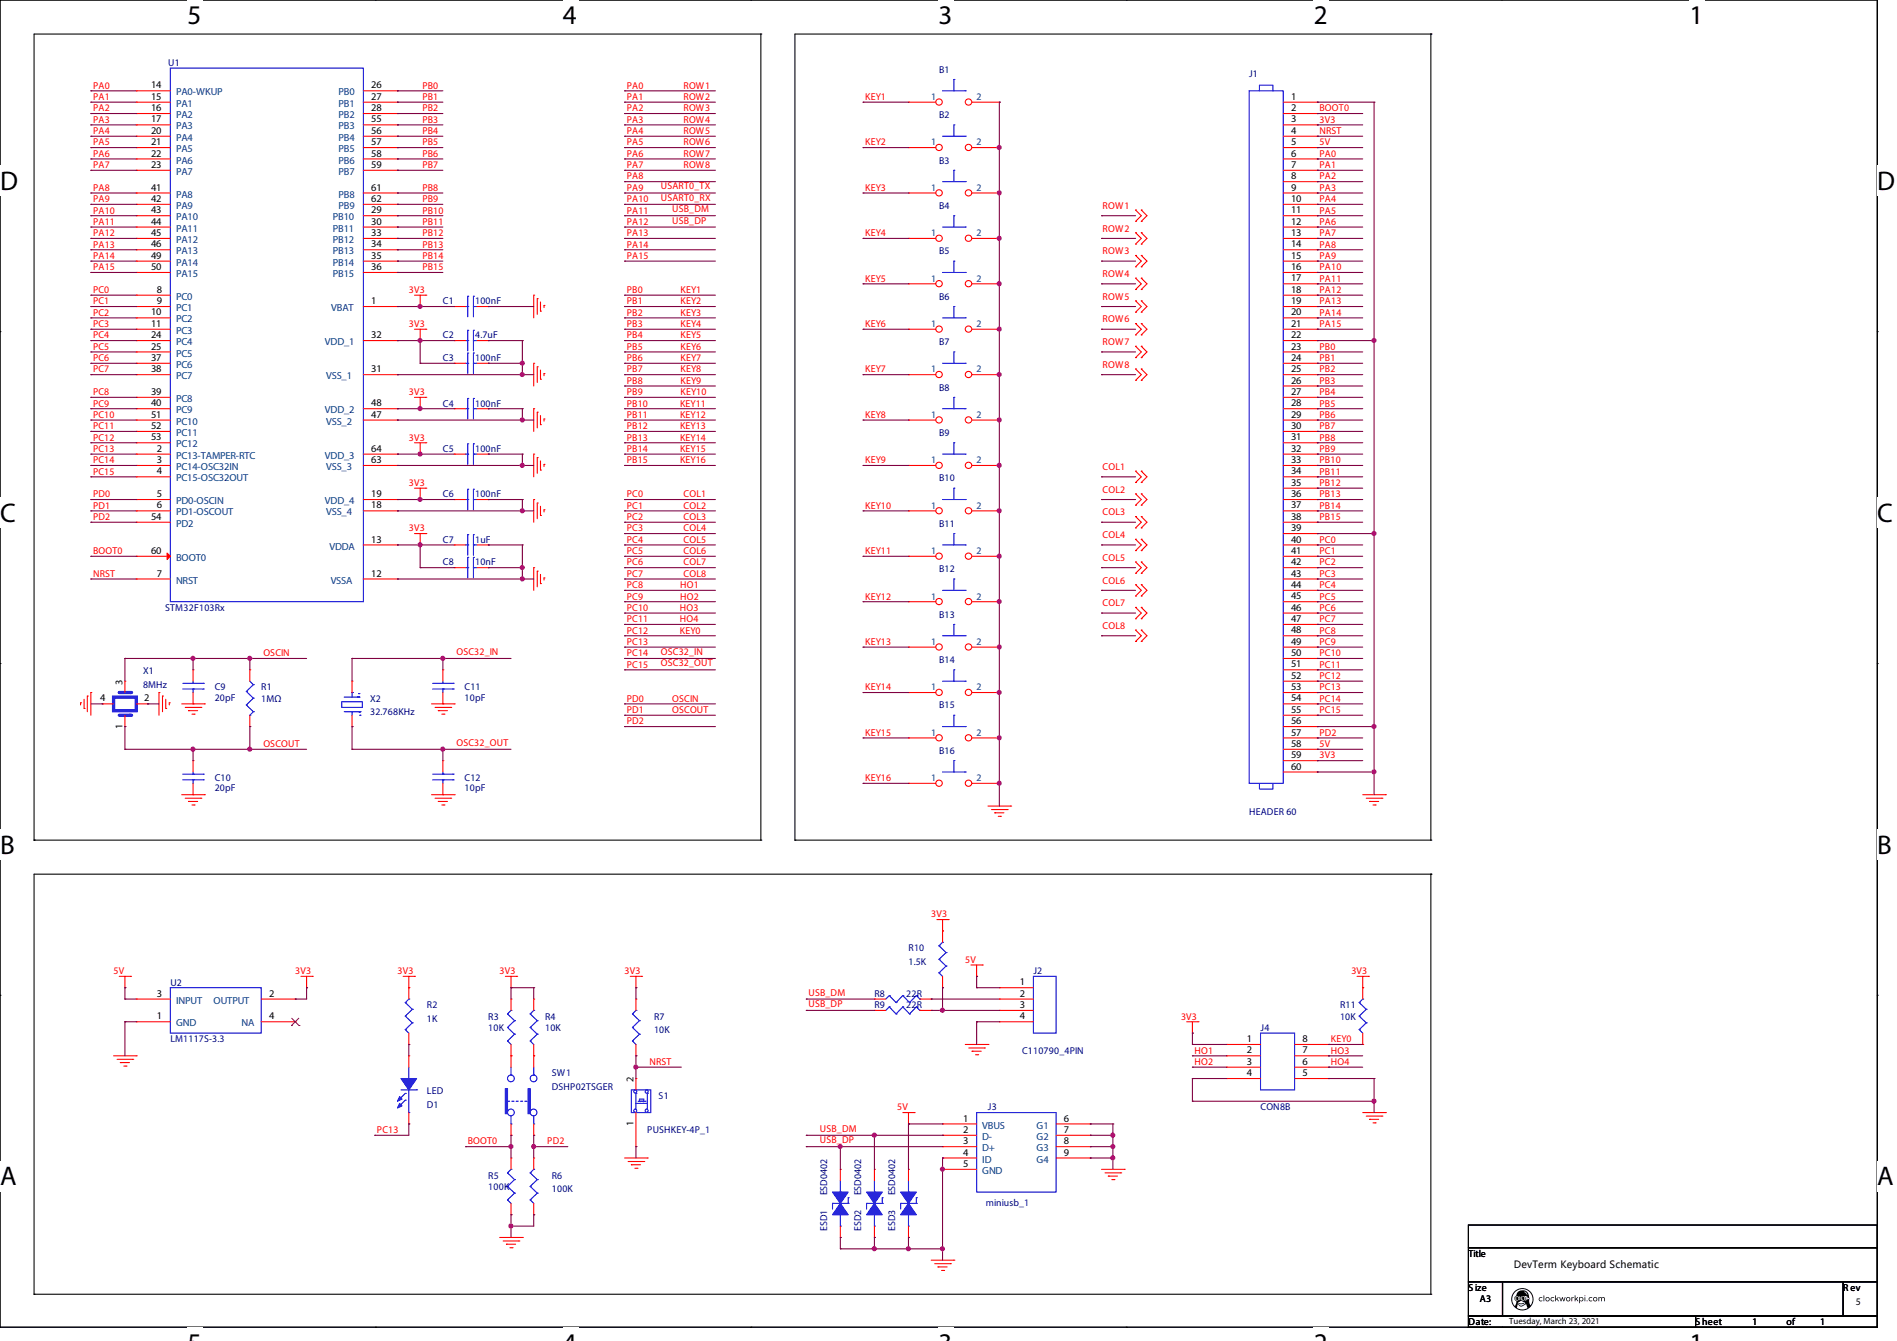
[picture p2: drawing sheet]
<svg xmlns="http://www.w3.org/2000/svg" width="297mm" height="210mm" viewBox="0 0 297 210" stroke-linecap="round" stroke-linejoin="round" font-family="sans-serif">
<defs><g id="words">
<g font-size="4.2">
<text x="29.4" y="3.8">5</text>
<text x="88.1" y="3.8">4</text>
<text x="146.9" y="3.8">3</text>
<text x="205.7" y="3.8">2</text>
<text x="264.5" y="3.8">1</text>
<text x="0" y="29.8">D</text>
<text x="293.9" y="29.8">D</text>
<text x="0" y="81.7">C</text>
<text x="293.9" y="81.7">C</text>
<text x="0" y="133.7">B</text>
<text x="293.9" y="133.7">B</text>
<text x="0" y="185.6">A</text>
<text x="293.9" y="185.6">A</text>
</g>
<g font-size="1.6" fill="#000080">
<text x="26.3" y="10.3">U1</text>
<text x="147" y="11.4">B1</text>
<text x="195.6" y="12.1">J1</text>
<text x="147" y="18.5">B2</text>
<text x="147" y="25.6">B3</text>
<text x="147" y="32.7">B4</text>
<text x="147" y="39.8">B5</text>
<text x="69.3" y="47.7">C1</text>
<text x="74.4" y="47.7">100nF</text>
<text x="147" y="46.9">B6</text>
<text x="69.3" y="53">C2</text>
<text x="74.4" y="53">4.7uF</text>
<text x="69.3" y="56.6">C3</text>
<text x="74.4" y="56.6">100nF</text>
<text x="147" y="54.1">B7</text>
<text x="69.3" y="63.7">C4</text>
<text x="74.4" y="63.7">100nF</text>
<text x="147" y="61.2">B8</text>
<text x="69.3" y="70.8">C5</text>
<text x="74.4" y="70.8">100nF</text>
<text x="147" y="68.3">B9</text>
<text x="69.3" y="77.9">C6</text>
<text x="74.4" y="77.9">100nF</text>
<text x="147" y="75.4">B10</text>
<text x="147" y="82.5">B11</text>
<text x="69.3" y="88.6">C8</text>
<text x="69.3" y="85">C7</text>
<text x="74.4" y="88.6">10nF</text>
<text x="74.4" y="85">1uF</text>
<text x="147" y="89.6">B12</text>
<text x="25.8" y="95.7">STM32F103Rx</text>
<text x="147" y="96.7">B13</text>
<text x="22.4" y="105.6">X1</text>
<text x="22.4" y="107.8">8MHz</text>
<text x="147" y="103.8">B14</text>
<text x="33.6" y="108.1">C9</text>
<text x="33.6" y="109.7">20pF</text>
<text x="40.9" y="108.1">R1</text>
<text x="40.9" y="109.9">1MΩ</text>
<text x="58" y="109.9">X2</text>
<text x="58" y="112">32.768KHz</text>
<text x="72.7" y="108.1">C11</text>
<text x="72.7" y="109.7">10pF</text>
<text x="147" y="111">B15</text>
<text x="147" y="118.1">B16</text>
<text x="33.6" y="122.3">C10</text>
<text x="33.6" y="123.9">20pF</text>
<text x="72.7" y="122.3">C12</text>
<text x="72.7" y="123.9">10pF</text>
<text x="195.6" y="127.7">HEADER 60</text>
<text x="142.2" y="149">R10</text>
<text x="26.7" y="154.3">U2</text>
<text x="142.2" y="151.1">1.5K</text>
<text x="161.8" y="152.6">J2</text>
<text x="66.8" y="157.9">R2</text>
<text x="66.8" y="160">1K</text>
<text x="76.5" y="159.7">R3</text>
<text x="76.5" y="161.5">10K</text>
<text x="85.3" y="159.7">R4</text>
<text x="85.3" y="161.5">10K</text>
<text x="102.4" y="159.7">R7</text>
<text x="102.4" y="161.8">10K</text>
<text x="136.9" y="157.9">R9</text>
<text x="136.9" y="156.1">R8</text>
<text x="141.9" y="157.9">22R</text>
<text x="141.9" y="156.1">22R</text>
<text x="197.4" y="161.5">J4</text>
<text x="209.8" y="157.9">R11</text>
<text x="209.8" y="159.7">10K</text>
<text x="26.7" y="163.2">LM1117S-3.3</text>
<text x="160" y="165">C110790_4PIN</text>
<text x="66.8" y="173.6">D1</text>
<text x="66.8" y="171.4">LED</text>
<text x="86.4" y="168.6">SW1</text>
<text x="86.4" y="170.7">DSHP02TSGER</text>
<text x="103.1" y="172.1">S1</text>
<text x="154.7" y="173.9">J3</text>
<text x="197.4" y="173.9">CON8B</text>
<text x="101.3" y="177.5">PUSHKEY-4P_1</text>
<text x="76.5" y="184.6">R5</text>
<text x="86.4" y="184.6">R6</text>
<text x="76.5" y="186.3">100K</text>
<text x="86.4" y="186.7">100K</text>
<text x="129.5" y="187.2" transform="rotate(-90 129.5 187.2)">ESD0402</text>
<text x="134.8" y="187.2" transform="rotate(-90 134.8 187.2)">ESD0402</text>
<text x="140.2" y="187.2" transform="rotate(-90 140.2 187.2)">ESD0402</text>
<text x="154.3" y="188.8">miniusb_1</text>
<text x="129.5" y="192.7" transform="rotate(-90 129.5 192.7)">ESD1</text>
<text x="134.8" y="192.7" transform="rotate(-90 134.8 192.7)">ESD2</text>
<text x="140.2" y="192.7" transform="rotate(-90 140.2 192.7)">ESD3</text>
</g>
<g font-size="1.6" fill="#f00">
<text x="14.6" y="13.9">PA0</text>
<text x="14.6" y="15.7">PA1</text>
<text x="14.6" y="17.4">PA2</text>
<text x="66.1" y="13.9">PB0</text>
<text x="66.1" y="15.7">PB1</text>
<text x="66.1" y="17.4">PB2</text>
<text x="98.1" y="13.9">PA0</text>
<text x="98.1" y="15.7">PA1</text>
<text x="98.1" y="17.4">PA2</text>
<text x="107" y="13.9">ROW1</text>
<text x="107" y="15.7">ROW2</text>
<text x="107" y="17.4">ROW3</text>
<text x="135.5" y="15.7">KEY1</text>
<text x="206.6" y="17.4">BOOT0</text>
<text x="14.6" y="19.2">PA3</text>
<text x="14.6" y="21">PA4</text>
<text x="14.6" y="22.8">PA5</text>
<text x="66.1" y="19.2">PB3</text>
<text x="66.1" y="21">PB4</text>
<text x="66.1" y="22.8">PB5</text>
<text x="98.1" y="19.2">PA3</text>
<text x="98.1" y="21">PA4</text>
<text x="98.1" y="22.8">PA5</text>
<text x="107" y="19.2">ROW4</text>
<text x="107" y="21">ROW5</text>
<text x="107" y="22.8">ROW6</text>
<text x="135.5" y="22.8">KEY2</text>
<text x="206.6" y="19.2">3V3</text>
<text x="206.6" y="21">NRST</text>
<text x="206.6" y="22.8">5V</text>
<text x="14.6" y="24.6">PA6</text>
<text x="14.6" y="26.3">PA7</text>
<text x="14.6" y="29.9">PA8</text>
<text x="66.1" y="24.6">PB6</text>
<text x="66.1" y="26.3">PB7</text>
<text x="66.1" y="29.9">PB8</text>
<text x="98.1" y="28.1">PA8</text>
<text x="98.1" y="29.9">PA9</text>
<text x="98.1" y="24.6">PA6</text>
<text x="98.1" y="26.3">PA7</text>
<text x="103.5" y="29.7">USART0_TX</text>
<text x="107" y="24.6">ROW7</text>
<text x="107" y="26.3">ROW8</text>
<text x="135.5" y="29.9">KEY3</text>
<text x="206.6" y="24.6">PA0</text>
<text x="206.6" y="26.3">PA1</text>
<text x="206.6" y="28.1">PA2</text>
<text x="206.6" y="29.9">PA3</text>
<text x="14.6" y="31.7">PA9</text>
<text x="14.6" y="33.4">PA10</text>
<text x="14.6" y="35.2">PA11</text>
<text x="66.1" y="31.7">PB9</text>
<text x="66.1" y="33.4">PB10</text>
<text x="66.1" y="35.2">PB11</text>
<text x="98.1" y="33.4">PA11</text>
<text x="98.1" y="35.2">PA12</text>
<text x="98.1" y="31.7">PA10</text>
<text x="103.5" y="31.5">USART0_RX</text>
<text x="105.2" y="33.2">USB_DM</text>
<text x="105.2" y="35">USB_DP</text>
<text x="172.6" y="32.7">ROW1</text>
<text x="206.6" y="31.7">PA4</text>
<text x="206.6" y="33.4">PA5</text>
<text x="206.6" y="35.2">PA6</text>
<text x="14.6" y="37">PA12</text>
<text x="14.6" y="38.8">PA13</text>
<text x="14.6" y="40.6">PA14</text>
<text x="66.1" y="37">PB12</text>
<text x="66.1" y="38.8">PB13</text>
<text x="66.1" y="40.6">PB14</text>
<text x="98.1" y="37">PA13</text>
<text x="98.1" y="38.8">PA14</text>
<text x="98.1" y="40.6">PA15</text>
<text x="135.5" y="37">KEY4</text>
<text x="172.6" y="36.3">ROW2</text>
<text x="172.6" y="39.8">ROW3</text>
<text x="206.6" y="37">PA7</text>
<text x="206.6" y="38.8">PA8</text>
<text x="206.6" y="40.6">PA9</text>
<text x="14.6" y="45.9">PC0</text>
<text x="14.6" y="47.7">PC1</text>
<text x="14.6" y="42.3">PA15</text>
<text x="64" y="45.9">3V3</text>
<text x="66.1" y="42.3">PB15</text>
<text x="98.1" y="45.9">PB0</text>
<text x="98.1" y="47.7">PB1</text>
<text x="106.5" y="45.9">KEY1</text>
<text x="106.5" y="47.7">KEY2</text>
<text x="135.5" y="44.1">KEY5</text>
<text x="172.6" y="43.4">ROW4</text>
<text x="172.6" y="46.9">ROW5</text>
<text x="206.6" y="42.3">PA10</text>
<text x="206.6" y="44.1">PA11</text>
<text x="206.6" y="45.9">PA12</text>
<text x="206.6" y="47.7">PA13</text>
<text x="14.6" y="49.4">PC2</text>
<text x="14.6" y="53">PC4</text>
<text x="14.6" y="51.2">PC3</text>
<text x="64" y="51.2">3V3</text>
<text x="98.1" y="49.4">PB2</text>
<text x="98.1" y="51.2">PB3</text>
<text x="98.1" y="53">PB4</text>
<text x="106.5" y="49.4">KEY3</text>
<text x="106.5" y="51.2">KEY4</text>
<text x="106.5" y="53">KEY5</text>
<text x="135.5" y="51.2">KEY6</text>
<text x="172.6" y="50.5">ROW6</text>
<text x="206.6" y="49.4">PA14</text>
<text x="206.6" y="51.2">PA15</text>
<text x="14.6" y="54.8">PC5</text>
<text x="14.6" y="56.6">PC6</text>
<text x="14.6" y="58.3">PC7</text>
<text x="98.1" y="54.8">PB5</text>
<text x="98.1" y="56.6">PB6</text>
<text x="98.1" y="58.3">PB7</text>
<text x="106.5" y="54.8">KEY6</text>
<text x="106.5" y="56.6">KEY7</text>
<text x="106.5" y="58.3">KEY8</text>
<text x="135.5" y="58.3">KEY7</text>
<text x="172.6" y="54.1">ROW7</text>
<text x="172.6" y="57.6">ROW8</text>
<text x="206.6" y="54.8">PB0</text>
<text x="206.6" y="56.6">PB1</text>
<text x="206.6" y="58.3">PB2</text>
<text x="14.6" y="61.9">PC8</text>
<text x="14.6" y="63.7">PC9</text>
<text x="14.6" y="65.4">PC10</text>
<text x="64" y="61.9">3V3</text>
<text x="98.1" y="60.1">PB8</text>
<text x="98.1" y="61.9">PB9</text>
<text x="98.1" y="63.7">PB10</text>
<text x="98.1" y="65.4">PB11</text>
<text x="106.5" y="63.7">KEY11</text>
<text x="106.5" y="65.4">KEY12</text>
<text x="106.5" y="60.1">KEY9</text>
<text x="106.5" y="61.9">KEY10</text>
<text x="135.5" y="65.4">KEY8</text>
<text x="206.6" y="60.1">PB3</text>
<text x="206.6" y="61.9">PB4</text>
<text x="206.6" y="63.7">PB5</text>
<text x="206.6" y="65.4">PB6</text>
<text x="14.6" y="67.2">PC11</text>
<text x="14.6" y="69">PC12</text>
<text x="14.6" y="70.8">PC13</text>
<text x="64" y="69">3V3</text>
<text x="98.1" y="67.2">PB12</text>
<text x="98.1" y="69">PB13</text>
<text x="98.1" y="70.8">PB14</text>
<text x="106.5" y="67.2">KEY13</text>
<text x="106.5" y="69">KEY14</text>
<text x="106.5" y="70.8">KEY15</text>
<text x="206.6" y="67.2">PB7</text>
<text x="206.6" y="69">PB8</text>
<text x="206.6" y="70.8">PB9</text>
<text x="14.6" y="72.6">PC14</text>
<text x="14.6" y="74.3">PC15</text>
<text x="14.6" y="77.9">PD0</text>
<text x="64" y="76.1">3V3</text>
<text x="98.1" y="72.6">PB15</text>
<text x="98.1" y="77.9">PC0</text>
<text x="106.5" y="72.6">KEY16</text>
<text x="107" y="77.9">COL1</text>
<text x="135.5" y="72.6">KEY9</text>
<text x="172.6" y="73.6">COL1</text>
<text x="172.6" y="77.2">COL2</text>
<text x="206.6" y="72.6">PB10</text>
<text x="206.6" y="74.3">PB11</text>
<text x="206.6" y="76.1">PB12</text>
<text x="206.6" y="77.9">PB13</text>
<text x="14.6" y="79.7">PD1</text>
<text x="14.6" y="81.4">PD2</text>
<text x="64" y="83.2">3V3</text>
<text x="98.1" y="79.7">PC1</text>
<text x="98.1" y="81.4">PC2</text>
<text x="98.1" y="83.2">PC3</text>
<text x="107" y="79.7">COL2</text>
<text x="107" y="81.4">COL3</text>
<text x="107" y="83.2">COL4</text>
<text x="135.5" y="79.7">KEY10</text>
<text x="172.6" y="80.7">COL3</text>
<text x="206.6" y="79.7">PB14</text>
<text x="206.6" y="81.4">PB15</text>
<text x="14.6" y="86.8">BOOT0</text>
<text x="98.1" y="85">PC4</text>
<text x="98.1" y="86.8">PC5</text>
<text x="98.1" y="88.6">PC6</text>
<text x="107" y="85">COL5</text>
<text x="107" y="86.8">COL6</text>
<text x="107" y="88.6">COL7</text>
<text x="135.5" y="86.8">KEY11</text>
<text x="172.6" y="84.3">COL4</text>
<text x="172.6" y="87.8">COL5</text>
<text x="206.6" y="85">PC0</text>
<text x="206.6" y="86.8">PC1</text>
<text x="206.6" y="88.6">PC2</text>
<text x="14.6" y="90.3">NRST</text>
<text x="98.1" y="92.1">PC8</text>
<text x="98.1" y="93.9">PC9</text>
<text x="98.1" y="95.7">PC10</text>
<text x="98.1" y="90.3">PC7</text>
<text x="106.5" y="95.7">HO3</text>
<text x="106.5" y="92.1">HO1</text>
<text x="106.5" y="93.9">HO2</text>
<text x="107" y="90.3">COL8</text>
<text x="135.5" y="93.9">KEY12</text>
<text x="172.6" y="91.4">COL6</text>
<text x="172.6" y="95">COL7</text>
<text x="206.6" y="90.3">PC3</text>
<text x="206.6" y="92.1">PC4</text>
<text x="206.6" y="93.9">PC5</text>
<text x="206.6" y="95.7">PC6</text>
<text x="98.1" y="97.4">PC11</text>
<text x="98.1" y="99.2">PC12</text>
<text x="98.1" y="101">PC13</text>
<text x="106.5" y="97.4">HO4</text>
<text x="106.5" y="99.2">KEY0</text>
<text x="135.5" y="101">KEY13</text>
<text x="172.6" y="98.5">COL8</text>
<text x="206.6" y="97.4">PC7</text>
<text x="206.6" y="99.2">PC8</text>
<text x="206.6" y="101">PC9</text>
<text x="41.2" y="102.8">OSCIN</text>
<text x="71.5" y="102.6">OSC32_IN</text>
<text x="98.1" y="102.8">PC14</text>
<text x="98.1" y="104.6">PC15</text>
<text x="103.5" y="102.6">OSC32_IN</text>
<text x="103.5" y="104.3">OSC32_OUT</text>
<text x="206.6" y="102.8">PC10</text>
<text x="206.6" y="104.6">PC11</text>
<text x="206.6" y="106.3">PC12</text>
<text x="98.1" y="109.9">PD0</text>
<text x="98.1" y="111.7">PD1</text>
<text x="98.1" y="113.5">PD2</text>
<text x="105.2" y="109.9">OSCIN</text>
<text x="105.2" y="111.7">OSCOUT</text>
<text x="135.5" y="108.1">KEY14</text>
<text x="206.6" y="108.1">PC13</text>
<text x="206.6" y="111.7">PC15</text>
<text x="206.6" y="109.9">PC14</text>
<text x="41.2" y="117">OSCOUT</text>
<text x="71.5" y="116.8">OSC32_OUT</text>
<text x="135.5" y="115.2">KEY15</text>
<text x="206.6" y="115.2">PD2</text>
<text x="206.6" y="117">5V</text>
<text x="206.6" y="118.8">3V3</text>
<text x="135.5" y="122.3">KEY16</text>
<text x="145.8" y="143.7">3V3</text>
<text x="17.8" y="152.6">5V</text>
<text x="46.2" y="152.6">3V3</text>
<text x="62.2" y="152.6">3V3</text>
<text x="78.2" y="152.6">3V3</text>
<text x="97.8" y="152.6">3V3</text>
<text x="126.6" y="155.9">USB_DM</text>
<text x="151.1" y="150.8">5V</text>
<text x="211.6" y="152.6">3V3</text>
<text x="126.6" y="157.7">USB_DP</text>
<text x="184.9" y="159.7">3V3</text>
<text x="101.7" y="166.8">NRST</text>
<text x="187" y="165">HO1</text>
<text x="187" y="166.8">HO2</text>
<text x="208.4" y="163.2">KEY0</text>
<text x="208.4" y="165">HO3</text>
<text x="208.4" y="166.8">HO4</text>
<text x="140.5" y="173.9">5V</text>
<text x="59" y="177.5">PC13</text>
<text x="73.2" y="179.2">BOOT0</text>
<text x="85.7" y="179.2">PD2</text>
<text x="128.4" y="177.2">USB_DM</text>
<text x="128.4" y="179">USB_DP</text>
</g>
<g font-size="1.6">
<text x="23.7" y="13.8">14</text>
<text x="23.7" y="15.6">15</text>
<text x="23.7" y="17.4">16</text>
<text x="58.1" y="13.8">26</text>
<text x="58.1" y="15.6">27</text>
<text x="58.1" y="17.4">28</text>
<text x="202.1" y="15.6">1</text>
<text x="202.1" y="17.4">2</text>
<text x="23.7" y="19.2">17</text>
<text x="23.7" y="21">20</text>
<text x="23.7" y="22.7">21</text>
<text x="58.1" y="19.2">55</text>
<text x="58.1" y="21">56</text>
<text x="58.1" y="22.7">57</text>
<text x="202.1" y="19.2">3</text>
<text x="202.1" y="21">4</text>
<text x="202.1" y="22.7">5</text>
<text x="23.7" y="24.5">22</text>
<text x="23.7" y="26.3">23</text>
<text x="23.7" y="29.8">41</text>
<text x="58.1" y="29.8">61</text>
<text x="58.1" y="24.5">58</text>
<text x="58.1" y="26.3">59</text>
<text x="202.1" y="24.5">6</text>
<text x="202.1" y="26.3">7</text>
<text x="202.1" y="28.1">8</text>
<text x="202.1" y="29.8">9</text>
<text x="23.7" y="33.4">43</text>
<text x="23.7" y="35.2">44</text>
<text x="23.7" y="31.6">42</text>
<text x="58.1" y="33.4">29</text>
<text x="58.1" y="35.2">30</text>
<text x="58.1" y="31.6">62</text>
<text x="202.1" y="31.6">10</text>
<text x="202.1" y="33.4">11</text>
<text x="202.1" y="35.2">12</text>
<text x="23.7" y="37">45</text>
<text x="23.7" y="38.7">46</text>
<text x="23.7" y="40.5">49</text>
<text x="58.1" y="37">33</text>
<text x="58.1" y="38.7">34</text>
<text x="58.1" y="40.5">35</text>
<text x="202.1" y="37">13</text>
<text x="202.1" y="38.7">14</text>
<text x="202.1" y="40.5">15</text>
<text x="23.7" y="42.3">50</text>
<text x="24.6" y="45.8">8</text>
<text x="24.6" y="47.6">9</text>
<text x="58.1" y="42.3">36</text>
<text x="58.1" y="47.6">1</text>
<text x="202.1" y="42.3">16</text>
<text x="202.1" y="44.1">17</text>
<text x="202.1" y="45.8">18</text>
<text x="202.1" y="47.6">19</text>
<text x="23.7" y="49.4">10</text>
<text x="23.7" y="51.2">11</text>
<text x="23.7" y="53">24</text>
<text x="58.1" y="53">32</text>
<text x="202.1" y="49.4">20</text>
<text x="202.1" y="51.2">21</text>
<text x="202.1" y="53">22</text>
<text x="23.7" y="54.7">25</text>
<text x="23.7" y="56.5">37</text>
<text x="23.7" y="58.3">38</text>
<text x="58.1" y="58.3">31</text>
<text x="202.1" y="54.7">23</text>
<text x="202.1" y="56.5">24</text>
<text x="202.1" y="58.3">25</text>
<text x="23.7" y="61.9">39</text>
<text x="23.7" y="63.6">40</text>
<text x="23.7" y="65.4">51</text>
<text x="58.1" y="63.6">48</text>
<text x="58.1" y="65.4">47</text>
<text x="202.1" y="60.1">26</text>
<text x="202.1" y="61.8">27</text>
<text x="202.1" y="63.6">28</text>
<text x="202.1" y="65.4">29</text>
<text x="23.7" y="67.2">52</text>
<text x="23.7" y="69">53</text>
<text x="24.6" y="70.7">2</text>
<text x="58.1" y="70.7">64</text>
<text x="202.1" y="67.2">30</text>
<text x="202.1" y="69">31</text>
<text x="202.1" y="70.7">32</text>
<text x="24.6" y="72.5">3</text>
<text x="24.6" y="74.3">4</text>
<text x="24.6" y="77.9">5</text>
<text x="58.1" y="77.9">19</text>
<text x="58.1" y="72.5">63</text>
<text x="202.1" y="72.5">33</text>
<text x="202.1" y="74.3">34</text>
<text x="202.1" y="76.1">35</text>
<text x="202.1" y="77.9">36</text>
<text x="23.7" y="81.4">54</text>
<text x="24.6" y="79.6">6</text>
<text x="58.1" y="79.6">18</text>
<text x="202.1" y="79.6">37</text>
<text x="202.1" y="81.4">38</text>
<text x="202.1" y="83.2">39</text>
<text x="23.7" y="86.7">60</text>
<text x="58.1" y="85">13</text>
<text x="202.1" y="85">40</text>
<text x="202.1" y="86.7">41</text>
<text x="202.1" y="88.5">42</text>
<text x="24.6" y="90.3">7</text>
<text x="58.1" y="90.3">12</text>
<text x="202.1" y="90.3">43</text>
<text x="202.1" y="92.1">44</text>
<text x="202.1" y="93.9">45</text>
<text x="202.1" y="95.6">46</text>
<text x="202.1" y="97.4">47</text>
<text x="202.1" y="99.2">48</text>
<text x="202.1" y="101">49</text>
<text x="19.2" y="107.2" transform="rotate(-90 19.2 107.2)">3</text>
<text x="202.1" y="102.7">50</text>
<text x="202.1" y="104.5">51</text>
<text x="202.1" y="106.3">52</text>
<text x="15.7" y="109.9">4</text>
<text x="22.6" y="109.9">2</text>
<text x="202.1" y="108.1">53</text>
<text x="202.1" y="109.9">54</text>
<text x="202.1" y="111.6">55</text>
<text x="202.1" y="113.4">56</text>
<text x="19.2" y="114.1" transform="rotate(-90 19.2 114.1)">1</text>
<text x="202.1" y="115.2">57</text>
<text x="202.1" y="117">58</text>
<text x="202.1" y="118.7">59</text>
<text x="202.1" y="120.5">60</text>
<text x="159.7" y="154.3">1</text>
<text x="24.6" y="156.1">3</text>
<text x="24.6" y="159.6">1</text>
<text x="42.1" y="159.6">4</text>
<text x="42.1" y="156.1">2</text>
<text x="159.7" y="156.1">2</text>
<text x="159.7" y="157.9">3</text>
<text x="159.7" y="159.6">4</text>
<text x="195.2" y="163.2">1</text>
<text x="195.2" y="165">2</text>
<text x="195.2" y="166.8">3</text>
<text x="203.9" y="163.2">8</text>
<text x="203.9" y="165">7</text>
<text x="203.9" y="166.8">6</text>
<text x="99.2" y="169.5" transform="rotate(-90 99.2 169.5)">2</text>
<text x="195.2" y="168.5">4</text>
<text x="203.9" y="168.5">5</text>
<text x="99.2" y="176.4" transform="rotate(-90 99.2 176.4)">1</text>
<text x="150.8" y="177.4">2</text>
<text x="150.8" y="179.2">3</text>
<text x="150.8" y="175.6">1</text>
<text x="166.6" y="175.6">6</text>
<text x="166.6" y="177.4">7</text>
<text x="166.6" y="179.2">8</text>
<text x="150.8" y="181">4</text>
<text x="150.8" y="182.8">5</text>
<text x="166.6" y="181">9</text>
<text x="229.9" y="196.8">Title</text>
<text x="229.9" y="202.2">S ize</text>
<text x="231.7" y="204">A3</text>
<text x="237" y="198.6">DevTerm Keyboard Schematic</text>
<text x="288.6" y="202.2">R ev</text>
<text x="229.9" y="207.5">Date:</text>
<text x="265.5" y="207.5">S heet</text>
<text x="274.4" y="207.5">1</text>
<text x="279.7" y="207.5">of</text>
<text x="285" y="207.5">1</text>
<text x="290.6" y="204.3">5</text>
</g>
<g font-size="1.6" fill="#004080">
<text x="27.6" y="14.9">PA0-WKUP</text>
<text x="27.6" y="16.7">PA1</text>
<text x="53" y="14.9">PB0</text>
<text x="53" y="16.7">PB1</text>
<text x="145.8" y="15.7">1</text>
<text x="152.9" y="15.7">2</text>
<text x="27.6" y="18.5">PA2</text>
<text x="27.6" y="20.3">PA3</text>
<text x="27.6" y="22.1">PA4</text>
<text x="27.6" y="23.8">PA5</text>
<text x="53" y="18.5">PB2</text>
<text x="53" y="20.3">PB3</text>
<text x="53" y="22.1">PB4</text>
<text x="53" y="23.8">PB5</text>
<text x="145.8" y="22.8">1</text>
<text x="152.9" y="22.8">2</text>
<text x="27.6" y="25.6">PA6</text>
<text x="27.6" y="27.4">PA7</text>
<text x="53" y="25.6">PB6</text>
<text x="53" y="27.4">PB7</text>
<text x="145.8" y="29.9">1</text>
<text x="152.9" y="29.9">2</text>
<text x="27.6" y="34.5">PA10</text>
<text x="27.6" y="30.9">PA8</text>
<text x="27.6" y="32.7">PA9</text>
<text x="52.1" y="34.5">PB10</text>
<text x="53" y="30.9">PB8</text>
<text x="53" y="32.7">PB9</text>
<text x="27.6" y="36.3">PA11</text>
<text x="27.6" y="38.1">PA12</text>
<text x="27.6" y="39.8">PA13</text>
<text x="27.6" y="41.6">PA14</text>
<text x="52.1" y="36.3">PB11</text>
<text x="52.1" y="38.1">PB12</text>
<text x="52.1" y="39.8">PB13</text>
<text x="52.1" y="41.6">PB14</text>
<text x="145.8" y="37">1</text>
<text x="152.9" y="37">2</text>
<text x="27.6" y="46.9">PC0</text>
<text x="27.6" y="43.4">PA15</text>
<text x="52.1" y="43.4">PB15</text>
<text x="145.8" y="44.1">1</text>
<text x="152.9" y="44.1">2</text>
<text x="27.6" y="48.7">PC1</text>
<text x="27.6" y="50.5">PC2</text>
<text x="27.6" y="52.3">PC3</text>
<text x="51.9" y="48.7">VBAT</text>
<text x="145.8" y="51.2">1</text>
<text x="152.9" y="51.2">2</text>
<text x="27.6" y="54.1">PC4</text>
<text x="27.6" y="55.8">PC5</text>
<text x="27.6" y="57.6">PC6</text>
<text x="27.6" y="59.4">PC7</text>
<text x="50.9" y="54.1">VDD_1</text>
<text x="51.1" y="59.4">VSS_1</text>
<text x="145.8" y="58.3">1</text>
<text x="152.9" y="58.3">2</text>
<text x="27.6" y="63">PC8</text>
<text x="27.6" y="64.7">PC9</text>
<text x="50.9" y="64.7">VDD_2</text>
<text x="145.8" y="65.4">1</text>
<text x="152.9" y="65.4">2</text>
<text x="27.6" y="71.8">PC13-TAMPER-RTC</text>
<text x="27.6" y="66.5">PC10</text>
<text x="27.6" y="68.3">PC11</text>
<text x="27.6" y="70.1">PC12</text>
<text x="50.9" y="71.8">VDD_3</text>
<text x="51.1" y="66.5">VSS_2</text>
<text x="27.6" y="73.6">PC14-OSC32IN</text>
<text x="27.6" y="75.4">PC15-OSC32OUT</text>
<text x="51.1" y="73.6">VSS_3</text>
<text x="145.8" y="72.6">1</text>
<text x="152.9" y="72.6">2</text>
<text x="27.6" y="79">PD0-OSCIN</text>
<text x="27.6" y="80.7">PD1-OSCOUT</text>
<text x="27.6" y="82.5">PD2</text>
<text x="50.9" y="79">VDD_4</text>
<text x="51.1" y="80.7">VSS_4</text>
<text x="145.8" y="79.7">1</text>
<text x="152.9" y="79.7">2</text>
<text x="27.6" y="87.8">BOOT0</text>
<text x="51.6" y="86.1">VDDA</text>
<text x="145.8" y="86.8">1</text>
<text x="152.9" y="86.8">2</text>
<text x="27.6" y="91.4">NRST</text>
<text x="51.8" y="91.4">VSSA</text>
<text x="145.8" y="93.9">1</text>
<text x="152.9" y="93.9">2</text>
<text x="145.8" y="101">1</text>
<text x="152.9" y="101">2</text>
<text x="145.8" y="108.1">1</text>
<text x="152.9" y="108.1">2</text>
<text x="145.8" y="115.2">1</text>
<text x="152.9" y="115.2">2</text>
<text x="145.8" y="122.3">1</text>
<text x="152.9" y="122.3">2</text>
<text x="27.6" y="157.2">INPUT</text>
<text x="27.6" y="160.7">GND</text>
<text x="33.4" y="157.2">OUTPUT</text>
<text x="37.8" y="160.7">NA</text>
<text x="153.8" y="176.7">VBUS</text>
<text x="153.8" y="178.5">D-</text>
<text x="162.3" y="176.7">G1</text>
<text x="162.3" y="178.5">G2</text>
<text x="153.8" y="180.3">D+</text>
<text x="153.8" y="182.1">ID</text>
<text x="153.8" y="183.9">GND</text>
<text x="162.3" y="180.3">G3</text>
<text x="162.3" y="182.1">G4</text>
</g>
<text font-size="1.4" x="236.3" y="207.4">Tuesday, March 23, 2021</text>
</g></defs>
<!-- layer: Layer 1 -->
<path d="M0 0h293.9v207.9h-293.9z" fill="none" stroke="#000" stroke-width=".17"/>
<g fill="#fff">
<path d="M29.4 0h2.3v4.7h-2.3z"/>
<path d="M29.4 207.9h2.3v2.1h-2.3z"/>
</g>
<path d="M58.8 0h.1M58.8 207.9h.1" fill="none" stroke="#000" stroke-width=".17"/>
<g fill="#fff">
<path d="M88.1 0h2.4v4.7h-2.4z"/>
<path d="M88.1 207.9h2.4v2.1h-2.4z"/>
</g>
<path d="M117.6 0h.1M117.6 207.9h.1" fill="none" stroke="#000" stroke-width=".17"/>
<g fill="#fff">
<path d="M146.9 0h2.4v4.7h-2.4z"/>
<path d="M146.9 207.9h2.4v2.1h-2.4z"/>
</g>
<path d="M176.3 0h.1M176.3 207.9h.1" fill="none" stroke="#000" stroke-width=".17"/>
<g fill="#fff">
<path d="M205.7 0h2.4v4.7h-2.4z"/>
<path d="M205.7 207.9h2.4v2.1h-2.4z"/>
</g>
<path d="M235.1 0h.1M235.1 207.9h.1" fill="none" stroke="#000" stroke-width=".17"/>
<g fill="#fff">
<path d="M264.5 0h2.4v4.7h-2.4z"/>
<path d="M264.5 207.9h2.4v2.1h-2.4z"/>
<path d="M0 26h3v4.7h-3z"/>
<path d="M293.9 26h3.1v4.7h-3.1z"/>
<path d="M0 77.9h3v4.7h-3z"/>
<path d="M293.9 77.9h3.1v4.7h-3.1z"/>
</g>
<path d="M0 51.9h.1M293.9 51.9h.1" fill="none" stroke="#000" stroke-width=".17"/>
<g fill="#fff">
<path d="M0 129.9h2.8v4.7h-2.8z"/>
<path d="M293.9 129.9h2.9v4.7h-2.9z"/>
</g>
<path d="M0 103.9h.1M293.9 103.9h.1" fill="none" stroke="#000" stroke-width=".17"/>
<g fill="#fff">
<path d="M0 181.8h2.8v4.8h-2.8z"/>
<path d="M293.8 181.8h3v4.8h-3z"/>
</g>
<g fill="none" stroke="#000" stroke-width=".17">
<path d="M119.1 5.3h-113.8v126.3M119.1 5.3h.1M119.1 5.3v126.3M224 5.3h-99.5v126.3M224 5.3h.1M224 5.3v126.3M5.3 131.6h.1M5.3 131.6h113.8M119.1 131.6h.1M124.5 131.6h.1M124.5 131.6h99.5M224 136.9h.1"/>
<path d="M224 131.6h.1M224 136.9v65.8M224 136.9h-218.7v65.8M0 155.9h.1M293.9 155.9h.1M229.9 191.9h64v3.5h-64zM229.9 195.4h64v5.3h-64zM5.3 202.7h.1M5.3 202.7h218.7M224 202.7h.1M229.9 200.7h5.3v5.4h-5.3zM229.9 206.1h35.6v1.8h-35.6z"/>
<path d="M235.2 200.7h53.4v5.4h-53.4zM265.5 206.1h28.4v1.8h-28.4zM288.6 200.7h5.3v5.4h-5.3z"/>
</g>
<g fill="none" stroke="#f00" stroke-width=".17">
<path d="M21.3 14.2h.1M21.3 16h.1M21.3 17.8h.1M21.3 19.6h.1M21.3 14.2h5.4M21.3 16h5.4M21.3 17.8h5.4M21.3 19.6h5.4M21.3 21.3h.1M21.3 23.1h.1M21.3 24.9h.1M21.3 26.7h.1"/>
<path d="M21.3 21.3h5.4M21.3 23.1h5.4M21.3 24.9h5.4M21.3 26.7h5.4M177.8 32.9l.9 .9-.9 .9M177.8 36.4l.9 .9-.9 .9M177.8 32.9h.1M177.8 34.7h.1M177.8 36.4h.1M177.8 38.2h.1M178.7 32.9l.9 .9-.9 .9M178.7 36.4l.9 .9-.9 .9"/>
<path d="M178.7 32.9h.1M178.7 34.7h.1M178.7 36.4h.1M178.7 38.2h.1M21.3 46.2h.1M21.3 48h.1M21.3 49.8h.1M21.3 51.6h.1M21.3 53.3h.1M21.3 55.1h.1M21.3 56.9h.1M21.3 58.7h.1"/>
<path d="M21.3 46.2h5.4M21.3 51.6h5.4M21.3 48h5.4M21.3 49.8h5.4M21.3 53.3h5.4M21.3 55.1h5.4M21.3 56.9h5.4M21.3 58.7h5.4M64.9 46.2h1.8M64.9 51.6h1.8M65.8 48h.1M65.8 53.3h.1"/>
<path d="M65.8 46.2v1.8M65.8 51.6v1.7M66.7 46.2h.1M66.7 51.6h.1M83.6 46.2h.1M83.6 56.9h.1M83.6 46.2v3.6M83.6 56.9v3.6M84.1 46.8h.1M84.1 57.4h.1M84.1 46.8v2.4M84.1 57.4v2.5"/>
<path d="M84.6 48.7h.1M84.6 59.4h.1M84.6 47.3v1.4M84.6 58v1.4M85.2 47.8h.1M85.2 58.5h.1M85.2 47.8v.4M85.2 58.5v.3M177.8 40l.9 .9-.9 .9M177.8 43.6l.9 .9-.9 .8M177.8 47.1l.9 .9-.9 .9M177.8 50.7l.9 .9-.9 .9"/>
<path d="M177.8 54.2l.9 .9-.9 .9M177.8 57.8l.9 .9-.9 .9M177.8 40h.1M177.8 41.8h.1M177.8 43.6h.1M177.8 45.3h.1M177.8 47.1h.1M177.8 48.9h.1M177.8 50.7h.1M177.8 52.5h.1M177.8 54.2h.1M177.8 56h.1"/>
<path d="M177.8 57.8h.1M177.8 59.6h.1M178.7 40l.9 .9-.9 .9M178.7 43.6l.9 .9-.9 .8M178.7 47.1l.9 .9-.9 .9M178.7 50.7l.9 .9-.9 .9M178.7 54.2l.9 .9-.9 .9M178.7 57.8l.9 .9-.9 .9M178.7 40h.1M178.7 41.8h.1M178.7 43.6h.1M178.7 45.3h.1"/>
<path d="M178.7 47.1h.1M178.7 48.9h.1M178.7 50.7h.1M178.7 52.5h.1M178.7 54.2h.1M178.7 56h.1M178.7 57.8h.1M178.7 59.6h.1M21.3 71.1h.1M21.3 72.9h.1M21.3 74.7h.1M21.3 62.2h.1"/>
<path d="M21.3 64h.1M21.3 65.8h.1M21.3 67.6h.1M21.3 69.3h.1M21.3 62.2h5.4M21.3 69.3h5.4M21.3 71.1h5.4M21.3 72.9h5.4M21.3 74.7h5.4M21.3 64h5.4M21.3 65.8h5.4M21.3 67.6h5.4"/>
<path d="M64.9 62.2h1.8M64.9 69.3h1.8M64.9 76.5h1.8M65.8 64h.1M65.8 71.1h.1M65.8 78.2h.1M65.8 62.2v1.8M65.8 69.3v1.8M65.8 76.5v1.7M66.7 62.2h.1M66.7 69.3h.1M66.7 76.5h.1"/>
<path d="M83.6 64h.1M83.6 71.1h.1M83.6 78.2h.1M83.6 64v3.6M83.6 71.1v3.6M83.6 78.2v3.6M84.1 64.6h.1M84.1 71.7h.1M84.1 78.8h.1M84.1 64.6v2.4M84.1 71.7v2.4M84.1 78.8v2.4"/>
<path d="M84.6 66.5h.1M84.6 73.6h.1M84.6 65.1v1.4M84.6 72.2v1.4M84.6 79.3v1.4M85.2 65.6h.1M85.2 72.7h.1M85.2 79.8h.1M85.2 65.6v.4M85.2 72.7v.4M85.2 79.8v.4M177.8 73.8l.9 .9-.9 .9"/>
<path d="M177.8 77.3l.9 .9-.9 .9M177.8 73.8h.1M177.8 75.6h.1M177.8 77.3h.1M177.8 79.1h.1M178.7 73.8l.9 .9-.9 .9M178.7 77.3l.9 .9-.9 .9M178.7 73.8h.1M178.7 75.6h.1M178.7 77.3h.1M178.7 79.1h.1M21.3 90.7h.1"/>
<path d="M21.3 90.7h5.4M64.9 83.6h1.8M65.8 85.3h.1M65.8 83.6v1.7M66.7 83.6h.1M83.6 88.9h.1M83.6 88.9v3.6M84.1 89.5h.1M84.1 89.5v2.4M84.6 80.7h.1M84.6 91.4h.1M84.6 90v1.4"/>
<path d="M85.2 90.5h.1M85.2 90.5v.3M177.8 80.9l.9 .9-.9 .9M177.8 84.5l.9 .8-.9 .9M177.8 88l.9 .9-.9 .9M177.8 91.6l.9 .9-.9 .8M177.8 95.1l.9 .9-.9 .9M177.8 98.7l.9 .9-.9 .9M177.8 80.9h.1M177.8 82.7h.1M177.8 84.5h.1M177.8 86.2h.1"/>
<path d="M177.8 88h.1M177.8 89.8h.1M177.8 91.6h.1M177.8 93.3h.1M177.8 95.1h.1M177.8 96.9h.1M177.8 98.7h.1M178.7 80.9l.9 .9-.9 .9M178.7 84.5l.9 .8-.9 .9M178.7 88l.9 .9-.9 .9M178.7 91.6l.9 .9-.9 .8M178.7 95.1l.9 .9-.9 .9"/>
<path d="M178.7 98.7l.9 .9-.9 .9M178.7 80.9h.1M178.7 82.7h.1M178.7 84.5h.1M178.7 86.2h.1M178.7 88h.1M178.7 89.8h.1M178.7 91.6h.1M178.7 93.3h.1M178.7 95.1h.1M178.7 96.9h.1M178.7 98.7h.1"/>
<path d="M12.6 110.1h.1M12.6 110.1v.3M13.2 111h.1M13.2 109.5v1.5M13.7 109h.1M13.7 109v2.5M14.2 108.5h.1M14.2 108.5v3.5M24.9 108.5h.1M24.9 108.5v3.5M25.4 109h.1M25.4 109v2.5"/>
<path d="M26 111h.1M26 109.5v1.5M26.5 110.1h.1M26.5 110.1v.3M28.4 110.2h3.6M29 110.8h2.5M29.5 111.3h.1M29.5 111.3h1.4M30.1 111.8h.3M30.4 111.8h.1M31.5 110.8h.1M32 110.2h.1"/>
<path d="M67.6 110.2h3.5M68.1 110.8h2.5M68.6 111.3h.1M68.6 111.3h1.5M69.2 111.8h.3M69.5 111.8h.1M70.6 110.8h.1M71.1 110.2h.1M177.8 100.5h.1M178.7 100.5h.1M28.4 124.5h3.6M29 125h2.5"/>
<path d="M29.5 125.5h.1M29.5 125.5h1.4M30.1 126.1h.3M30.4 126.1h.1M31.5 125h.1M32 124.5h.1M67.6 124.5h3.5M68.1 125h2.5M68.6 125.5h.1M68.6 125.5h1.5M69.2 126.1h.3M69.5 126.1h.1"/>
<path d="M70.6 125h.1M71.1 124.5h.1M154.7 126.2h3.5M155.2 126.8h2.5M155.7 127.3h.1M155.7 127.3h1.5M156.3 127.8h.3M156.6 127.8h.1M157.7 126.8h.1M158.2 126.2h.1M213.4 124.5h3.5M213.9 125h2.5"/>
<path d="M214.4 125.5h.1M214.4 125.5h1.5M215 126.1h.3M215.3 126.1h.1M216.4 125h.1M216.9 124.5h.1M18.7 152.9h1.7M19.6 154.7h.1M19.6 152.9v1.8M20.4 152.9h.1M47.1 152.9h1.8M48 154.7h.1"/>
<path d="M48 152.9v1.8M48.9 152.9h.1M63.1 152.9h1.8M64 154.7h.1M64 152.9v1.8M64.9 152.9h.1M79.1 152.9h1.8M80 154.7h.1M80 152.9v1.8M80.9 152.9h.1M98.7 152.9h1.8M99.6 154.7h.1"/>
<path d="M99.6 152.9v1.8M100.5 152.9h.1M146.7 144h1.8M147.6 145.8h.1M147.6 144v1.8M148.5 144h.1M152 151.1h1.8M152.9 152.9h.1M152.9 151.1v1.8M153.8 151.1h.1M212.5 152.9h1.7M213.4 154.7h.1"/>
<path d="M213.4 152.9v1.8M214.2 152.9h.1M17.8 165.4h3.5M18.3 165.9h2.5M18.8 166.4h.1M18.8 166.4h1.5M19.4 167h.3M19.7 167h.1M20.8 165.9h.1M21.3 165.4h.1M141.4 174.2h1.7M142.2 176h.1"/>
<path d="M142.2 174.2v1.8M143.1 174.2h.1M151.1 163.6h3.6M151.7 164.1h2.4M152.2 164.6h.1M152.2 164.6h1.4M152.7 165.2h.4M153.1 165.2h.1M154.1 164.1h.1M154.7 163.6h.1M185.8 160h1.8M186.7 161.8h.1"/>
<path d="M186.7 160v1.8M187.6 160h.1M213.4 174.2h3.5M213.9 174.8h2.5M214.4 175.3h.1M214.4 175.3h1.5M215 175.9h.3M215.3 175.9h.1M216.4 174.8h.1M216.9 174.2h.1M78.2 193.8h3.6M78.8 194.4h2.4"/>
<path d="M79.3 194.9h.1M79.3 194.9h1.4M79.8 195.4h.4M80.2 195.4h.1M81.2 194.4h.1M81.8 193.8h.1M97.8 181.4h3.5M98.3 181.9h2.5M98.8 182.4h1.5M98.8 182.4h.1M99.4 183h.3M99.7 183h.1"/>
<path d="M100.8 181.9h.1M101.3 181.4h.1M145.8 197.4h3.6M146.3 197.9h2.5M146.9 198.4h.1M146.9 198.4h1.4M147.4 199h.3M147.7 199h.1M148.8 197.9h.1M149.4 197.4h.1M172.5 183.1h3.5M173 183.7h2.5"/>
<path d="M173.5 184.2h.1M173.5 184.2h1.5M174.1 184.7h.3M174.4 184.7h.1M175.5 183.7h.1M176 183.1h.1"/>
</g>
<path d="M26.7 10.7h30.2v83.5h-30.2z" fill="none" stroke="#00f" stroke-width=".17"/>
<path d="M26.2 86.6l.5 .5-.5 .5z" fill="#f00"/>
<g fill="none" stroke="#f00" stroke-width=".17">
<path d="M56.9 14.2h5.3M56.9 16h5.3M56.9 17.8h5.3M56.9 19.6h5.3M62.2 14.2h.1M62.2 16h.1M62.2 17.8h.1M62.2 19.6h.1M21.3 33.8h.1M21.3 35.6h.1M21.3 37.3h.1M21.3 39.1h.1"/>
<path d="M21.3 30.2h.1M21.3 32h.1M21.3 33.8h5.4M21.3 35.6h5.4M21.3 37.3h5.4M21.3 39.1h5.4M21.3 30.2h5.4M21.3 32h5.4M56.9 33.8h5.3M56.9 35.6h5.3M56.9 37.3h5.3M56.9 39.1h5.3"/>
<path d="M56.9 30.2h5.3M56.9 32h5.3M56.9 21.3h5.3M56.9 23.1h5.3M56.9 24.9h5.3M56.9 26.7h5.3M62.2 33.8h.1M62.2 35.6h.1M62.2 37.3h.1M62.2 39.1h.1M62.2 30.2h.1M62.2 32h.1"/>
<path d="M62.2 21.3h.1M62.2 23.1h.1M62.2 24.9h.1M62.2 26.7h.1M21.3 40.9h.1M21.3 42.7h.1M21.3 40.9h5.4M21.3 42.7h5.4M56.9 40.9h5.3M56.9 42.7h5.3M56.9 48h5.3M56.9 53.3h5.3"/>
<path d="M56.9 58.7h5.3M62.2 40.9h.1M62.2 42.7h.1M62.2 48h.1M62.2 53.3h.1M62.2 58.7h.1M21.3 78.2h.1M21.3 78.2h5.4M56.9 64h5.3M56.9 71.1h5.3M56.9 78.2h5.3M56.9 65.8h5.3"/>
<path d="M56.9 72.9h5.3M62.2 64h.1M62.2 71.1h.1M62.2 78.2h.1M62.2 65.8h.1M62.2 72.9h.1M21.3 87.1h.1M21.3 80h.1M21.3 81.8h.1M21.3 87.1h5.4M21.3 80h5.4M21.3 81.8h5.4"/>
<path d="M26.2 86.6l.5 .5-.5 .5zM56.9 85.3h5.3M56.9 90.7h5.3M56.9 80h5.3M62.2 85.3h.1M62.2 90.7h.1M62.2 80h.1"/>
</g>
<path d="M147.6 42.7h3.5M149.4 40.9h.1M149.4 40.9v1.8M151.1 42.7h.1" fill="none" stroke="#00f" stroke-width=".17"/>
<circle cx="147" cy="44.4" r=".5" fill="#fff"/>
<g fill="none" stroke="#f00" stroke-width=".17">
<path d="M142.2 44.5h4.3M142.2 44.5h.1"/>
<circle cx="147" cy="44.4" r=".5"/>
</g>
<circle cx="151.6" cy="44.4" r=".5" fill="#fff"/>
<g fill="none" stroke="#f00" stroke-width=".17">
<path d="M200.9 16h5.3M200.9 17.8h5.3M200.9 19.6h5.3M206.2 16h.1M206.2 17.8h.1M206.2 19.6h.1M200.9 21.3h5.3M200.9 23.1h5.3M200.9 24.9h5.3M200.9 26.7h5.3M200.9 28.4h5.3M200.9 30.2h5.3"/>
<path d="M200.9 32h5.3M200.9 33.8h5.3M200.9 35.6h5.3M200.9 37.3h5.3M200.9 39.1h5.3M206.2 21.3h.1M206.2 23.1h.1M206.2 24.9h.1M206.2 26.7h.1M206.2 28.4h.1M206.2 30.2h.1M206.2 32h.1"/>
<path d="M206.2 33.8h.1M206.2 35.6h.1M206.2 37.3h.1M206.2 39.1h.1M152.2 44.5h4.3M156.5 44.5h.1M200.9 44.5h5.3M200.9 40.9h5.3M200.9 42.7h5.3M200.9 46.2h5.3M200.9 48h5.3M200.9 49.8h5.3"/>
<path d="M200.9 51.6h5.3M200.9 53.3h5.3M200.9 55.1h5.3M200.9 56.9h5.3M200.9 58.7h5.3M206.2 40.9h.1M206.2 42.7h.1M206.2 44.5h.1M206.2 46.2h.1M206.2 48h.1M206.2 49.8h.1M206.2 51.6h.1"/>
<path d="M206.2 53.3h.1M206.2 55.1h.1M206.2 56.9h.1M206.2 58.7h.1M71.1 71.1h.1M71.1 71.1h1.8M74.7 71.1h1.8M76.5 71.1h.1M200.9 60.5h5.3M200.9 62.2h5.3M200.9 64h5.3M200.9 65.8h5.3"/>
<path d="M200.9 67.6h5.3M200.9 69.3h5.3M200.9 71.1h5.3M200.9 72.9h5.3M200.9 74.7h5.3M200.9 76.5h5.3M200.9 78.2h5.3M206.2 60.5h.1M206.2 62.2h.1M206.2 64h.1M206.2 65.8h.1M206.2 67.6h.1"/>
<path d="M206.2 69.3h.1M206.2 71.1h.1M206.2 72.9h.1M206.2 74.7h.1M206.2 76.5h.1M206.2 78.2h.1M71.1 88.9h.1M71.1 88.9h1.8M74.7 88.9h1.8M76.5 88.9h.1M200.9 80h5.3M200.9 81.8h5.3"/>
<path d="M200.9 83.6h5.3M200.9 85.3h5.3M200.9 87.1h5.3M200.9 88.9h5.3M200.9 90.7h5.3M200.9 92.5h5.3M200.9 94.2h5.3M200.9 96h5.3M200.9 97.8h5.3M200.9 99.6h5.3M206.2 80h.1M206.2 81.8h.1"/>
<path d="M206.2 83.6h.1M206.2 85.3h.1M206.2 87.1h.1M206.2 88.9h.1M206.2 90.7h.1M206.2 92.5h.1M206.2 94.2h.1M206.2 96h.1M206.2 97.8h.1M206.2 99.6h.1M200.9 101.3h5.3M200.9 103.1h5.3"/>
<path d="M200.9 104.9h5.3M200.9 106.7h5.3M200.9 108.5h5.3M200.9 110.2h5.3M200.9 112h5.3M200.9 113.8h5.3M200.9 115.6h5.3M200.9 117.3h5.3M200.9 119.1h5.3M206.2 101.3h.1M206.2 103.1h.1M206.2 104.9h.1"/>
<path d="M206.2 106.7h.1M206.2 108.5h.1M206.2 110.2h.1M206.2 112h.1M206.2 113.8h.1M206.2 115.6h.1M206.2 117.3h.1M206.2 119.1h.1M200.9 120.9h5.3M206.2 120.9h.1M83.6 190.2h.1M83.6 181.4h.1"/>
<path d="M83.6 181.4v1.7M83.6 188.5v1.7"/>
<circle cx="151.6" cy="44.4" r=".5"/>
</g>
<g fill="none" stroke="#00f" stroke-width=".17">
<path d="M195.6 14.2h5.3v108.5h-5.3zM197.2 14.2v-.9h2.1v.9M72.9 71.1h.3M73.2 71.1h.1M73.2 69.5h.1M73.2 69.5v3.2M74.1 69.5h.1M74.1 71.1h.1M74.1 69.5v3.2M74.1 71.1h.6M72.9 88.9h.3M73.2 88.9h.1"/>
<path d="M73.2 87.3h.1M73.2 87.3v3.2M74.1 87.3h.1M74.1 88.9h.1M74.1 87.3v3.2M74.1 88.9h.6M147.6 92.5h3.5M149.4 90.7h.1M149.4 90.7v1.8M151.1 92.5h.1M197.2 122.7v.9h2.1v-.9M83 187.9h.1"/>
<path d="M83 185.8h.1M83 183.7h.1M83 185.8l1.1 1.1M83 183.7l1.1 1M83 187.9l.6 .6M83.6 183.1l-.6 .6M83.6 183.1h.1M84.1 186.9l-1.1 1M84.1 184.7l-1.1 1.1M84.1 186.9h.1M84.1 184.7h.1"/>
</g>
<circle cx="147" cy="94.2" r=".5" fill="#fff"/>
<g fill="none" stroke="#f00" stroke-width=".17">
<path d="M142.2 94.2h4.3M142.2 94.2h.1"/>
<circle cx="147" cy="94.2" r=".5"/>
</g>
<circle cx="151.6" cy="94.2" r=".5" fill="#fff"/>
<g fill="none" stroke="#f00" stroke-width=".17">
<path d="M71.1 85.3h.1M71.1 85.3h1.8M74.7 85.3h1.8M76.5 85.3h.1M152.2 94.2h4.3M156.5 94.2h.1"/>
<circle cx="151.6" cy="94.2" r=".5"/>
</g>
<path d="M147.6 49.8h3.5M149.4 48h.1M149.4 48v1.8M151.1 49.8h.1M72.9 85.3h.3M73.2 85.3h.1M73.2 83.7h.1M73.2 83.7v3.3M74.1 83.7h.1M74.1 85.3h.1M74.1 83.7v3.3M74.1 85.3h.6" fill="none" stroke="#00f" stroke-width=".17"/>
<circle cx="147" cy="51.5" r=".5" fill="#fff"/>
<g fill="none" stroke="#f00" stroke-width=".17">
<path d="M142.2 51.6h4.3M142.2 51.6h.1"/>
<circle cx="147" cy="51.5" r=".5"/>
</g>
<circle cx="151.6" cy="51.5" r=".5" fill="#fff"/>
<g fill="none" stroke="#f00" stroke-width=".17">
<path d="M152.2 51.6h4.3M156.5 51.6h.1M80 156.5h.1M80 156.5v1.7M156.5 154.7h.1M156.5 156.5h.1M156.5 158.2h.1M156.5 154.7h5.3M156.5 156.5h5.3M156.5 158.2h5.3M80 165.4h.1M80 163.6v1.8"/>
<path d="M156.5 160h.1M156.5 160h5.3"/>
<circle cx="151.6" cy="51.5" r=".5"/>
</g>
<g fill="none" stroke="#00f" stroke-width=".17">
<path d="M147.6 106.7h3.5M149.4 104.9h.1M149.4 104.9v1.8M151.1 106.7h.1M79.5 158.8l1.1 1.1M79.5 158.8h.1M80 158.2h.1M80 158.2l-.5 .6M80.6 159.9h.1M80.6 159.9l-1.1 1M161.8 152.9h3.6v8.9h-3.6zM79.5 163l.5 .6"/>
<path d="M79.5 160.9l1.1 1.1M79.5 163h.1M79.5 160.9h.1M80.6 162h.1M80.6 162l-1.1 1"/>
</g>
<circle cx="147" cy="108.4" r=".5" fill="#fff"/>
<g fill="none" stroke="#f00" stroke-width=".17">
<path d="M142.2 108.5h4.3M142.2 108.5h.1"/>
<circle cx="147" cy="108.4" r=".5"/>
</g>
<circle cx="151.6" cy="108.4" r=".5" fill="#fff"/>
<g fill="none" stroke="#f00" stroke-width=".17">
<path d="M152.2 108.5h4.3M156.5 108.5h.1M99.6 168.9h.1M99.6 179.6h.1M99.6 168.9v1.8M99.6 174.2v5.4"/>
<circle cx="151.6" cy="108.4" r=".5"/>
</g>
<g fill="none" stroke="#00f" stroke-width=".17">
<path d="M98.8 170.7h3.1v3.5h-3.1zM99.6 171.2h.1M99.6 171.2v2.5M99.6 172.8h.7M99.9 172.5h1.1M100.1 172.1h.7v.4h-.7zM100.3 172.8h.1M100.6 172.8h.7M100.6 172.8h.1M101 172.5h.1M101.3 171.2h.1M101.3 171.2v2.5"/>
<circle cx="99.5" cy="170.9" r=".24"/>
<circle cx="99.5" cy="173.9" r=".24"/>
<circle cx="101.2" cy="170.9" r=".24"/>
<circle cx="101.2" cy="173.9" r=".24"/>
</g>
<path d="M18.7 112h1.7" fill="none" stroke="#00f" stroke-width=".51"/>
<circle cx="20.4" cy="112" r=".25" fill="#00f"/>
<path d="M18.7 108.5h1.7" fill="none" stroke="#00f" stroke-width=".51"/>
<circle cx="20.4" cy="108.5" r=".25" fill="#00f"/>
<path d="M17.8 109.2h3.5v2.1h-3.5z" fill="none" stroke="#00f" stroke-width=".51"/>
<path d="M16 110.2h1.8M16 110.2h.1M19.6 113.8h.1M19.6 106.7h.1M19.6 106.7v1.8M19.6 112v1.8M21.3 110.2h1.8M23.1 110.2h.1" fill="none" stroke="#f00" stroke-width=".17"/>
<path d="M147.6 99.6h3.5M149.4 97.8h.1M149.4 97.8v1.8M151.1 99.6h.1" fill="none" stroke="#00f" stroke-width=".17"/>
<circle cx="147" cy="101.3" r=".5" fill="#fff"/>
<g fill="none" stroke="#f00" stroke-width=".17">
<path d="M142.2 101.3h4.3M142.2 101.3h.1"/>
<circle cx="147" cy="101.3" r=".5"/>
</g>
<circle cx="151.6" cy="101.3" r=".5" fill="#fff"/>
<g fill="none" stroke="#f00" stroke-width=".17">
<path d="M39.1 104.9h.1M39.1 113.8h.1M39.1 104.9v1.8M39.1 112v1.8M69.3 104.9h.1M69.3 110.2h.1M69.3 104.9v1.8M69.3 108.5v1.7M152.2 101.3h4.3M156.5 101.3h.1M99.6 156.5h.1M99.6 156.5v1.7"/>
<path d="M99.6 165.4h.1M99.6 163.6v1.8"/>
<circle cx="151.6" cy="101.3" r=".5"/>
</g>
<g fill="none" stroke="#00f" stroke-width=".17">
<path d="M147.6 56.9h3.5M149.4 55.1h.1M149.4 55.1v1.8M151.1 56.9h.1M38.6 108.3h.1M38.6 110.4h.1M38.6 108.3l1.1 1M38.6 110.4l1.1 1.1M39.1 112h.1M39.1 106.7l.6 .5M39.7 107.2h.1M39.7 109.3h.1"/>
<path d="M39.7 111.5h.1M39.7 107.2l-1.1 1.1M39.7 109.3l-1.1 1.1M39.7 111.5l-.6 .5M67.7 107.9h3.3M67.7 107h3.3M69.3 107h.1M69.3 107.9h.1M69.3 106.7v.3M69.3 107.9v.6M71 107.9h.1M71 107h.1"/>
<path d="M99 158.8l1.1 1.1M99 158.8h.1M99.6 158.2h.1M99.6 158.2l-.6 .6M100.1 159.9h.1M100.1 159.9l-1.1 1M99 160.9l1.1 1.1M99 163l.6 .6M99 163h.1M99 160.9h.1M100.1 162h.1M100.1 162l-1.1 1"/>
</g>
<circle cx="147" cy="58.7" r=".5" fill="#fff"/>
<g fill="none" stroke="#f00" stroke-width=".17">
<path d="M142.2 58.7h4.3M142.2 58.7h.1"/>
<circle cx="147" cy="58.7" r=".5"/>
</g>
<circle cx="151.6" cy="58.7" r=".5" fill="#fff"/>
<g fill="none" stroke="#f00" stroke-width=".17">
<path d="M152.2 58.7h4.3M156.5 58.7h.1"/>
<circle cx="151.6" cy="58.7" r=".5"/>
</g>
<path d="M147.6 113.8h3.5M149.4 112h.1M149.4 112v1.8M151.1 113.8h.1" fill="none" stroke="#00f" stroke-width=".17"/>
<circle cx="147" cy="115.5" r=".5" fill="#fff"/>
<g fill="none" stroke="#f00" stroke-width=".17">
<path d="M142.2 115.6h4.3M142.2 115.6h.1"/>
<circle cx="147" cy="115.5" r=".5"/>
</g>
<circle cx="151.6" cy="115.5" r=".5" fill="#fff"/>
<g fill="none" stroke="#f00" stroke-width=".17">
<path d="M152.2 115.6h4.3M156.5 115.6h.1M136.9 158.2h1.8M136.9 158.2h.1M144 158.2h1.8M145.8 158.2h.1"/>
<circle cx="151.6" cy="115.5" r=".5"/>
</g>
<g fill="none" stroke="#00f" stroke-width=".17">
<path d="M147.6 14.2h3.5M149.4 12.4h.1M149.4 12.4v1.8M151.1 14.2h.1M139.2 157.7l-.5 .5M139.2 157.7h.1M139.2 157.7l1.1 1.1M140.3 158.8h.1M141.4 157.7h.1M141.4 157.7l-1.1 1.1M141.4 157.7l1 1.1M142.4 158.8h.1"/>
<path d="M143.5 157.7h.1M143.5 157.7l-1.1 1.1M143.5 157.7l.5 .5M144 158.2h.1"/>
</g>
<circle cx="147" cy="16" r=".5" fill="#fff"/>
<g fill="none" stroke="#f00" stroke-width=".17">
<path d="M142.2 16h4.3M142.2 16h.1"/>
<circle cx="147" cy="16" r=".5"/>
</g>
<circle cx="151.6" cy="16" r=".5" fill="#fff"/>
<g fill="none" stroke="#f00" stroke-width=".17">
<path d="M152.2 16h4.3M156.5 16h.1M64 154.7h.1M64 154.7v1.8M213.4 154.7h.1M213.4 154.7v1.8M64 163.6h.1M64 161.8v1.8M213.4 163.6h.1M213.4 161.8v1.8"/>
<circle cx="151.6" cy="16" r=".5"/>
</g>
<g fill="none" stroke="#00f" stroke-width=".17">
<path d="M63.5 159.1h.1M63.5 157h.1M63.5 159.1l1.1 1.1M63.5 157l1.1 1.1M64 156.5h.1M64 156.5l-.5 .5M64.6 158.1l-1.1 1M64.6 158.1h.1M212.8 159.1h.1M212.8 157h.1M212.8 159.1l1.1 1.1M212.8 157l1.1 1.1"/>
<path d="M213.4 156.5h.1M213.4 156.5l-.6 .5M213.9 158.1l-1.1 1M213.9 158.1h.1M63.5 161.2l.5 .6M63.5 161.2h.1M64.6 160.2l-1.1 1M64.6 160.2h.1M212.8 161.2l.6 .6M212.8 161.2h.1M213.9 160.2l-1.1 1M213.9 160.2h.1"/>
<path d="M130.3 188.5h.1M130.3 188.5v.9M130.3 188.5h2.5M131.6 186.7h.1M131.6 192h.1M131.6 184.9v1.8M131.6 190.2v1.8M132.8 188.5h.1M132.8 187.6h.1M132.8 187.6v.9"/>
</g>
<path d="M130.3 186.7h2.5l-1.2 1.8z" fill-rule="evenodd" fill="#00f"/>
<path d="M130.3 186.7h2.5l-1.2 1.8z" fill="none" stroke="#00f" stroke-width=".17"/>
<path d="M131.6 188.5l1.2 1.7h-2.5z" fill-rule="evenodd" fill="#00f"/>
<g fill="none" stroke="#00f" stroke-width=".17">
<path d="M149.4 119.1h.1M149.4 119.1v1.8M67.7 122.1h3.3M67.7 121.2h3.3M69.3 121.2h.1M69.3 122.1h.1M69.3 120.9v.3M69.3 122.1v.6M71 122.1h.1M71 121.2h.1M147.6 120.9h3.5M151.1 120.9h.1"/>
<path d="M80 176h.1M80 168.4h.1M80 167.1v1.3M80 174.8v1.2M83.6 176h.1M83.6 168.4h.1M83.6 167.1v1.3M83.6 174.8v1.2M131.6 188.5l1.2 1.7h-2.5z"/>
<circle cx="80" cy="174.2" r=".53"/>
<circle cx="80" cy="168.9" r=".53"/>
<circle cx="83.5" cy="174.2" r=".53"/>
<circle cx="83.5" cy="168.9" r=".53"/>
</g>
<g fill="none" stroke="#f00" stroke-width=".17">
<path d="M69.3 119.1h.1M69.3 119.1v1.8M69.3 124.5h.1M69.3 122.7v1.8M80 177.8h.1M80 165.4h.1M80 165.4v1.7M80 176v1.8M83.6 165.4h.1M83.6 177.8h.1M83.6 165.4v1.7M83.6 176v1.8"/>
<path d="M131.6 183.1h.1M131.6 193.8h.1M131.6 183.1v1.8M131.6 192v1.8"/>
</g>
<g fill="#00f" stroke="#00f" stroke-width=".17">
<path d="M79.1 170.5h.4v3.9h-.4z" fill-rule="evenodd"/>
<path d="M82.7 170.5h.3v3.9h-.3z" fill-rule="evenodd"/>
</g>
<path d="M79.5 172.5h3.2M82.7 172.5h.1" fill="none" stroke="#00f" stroke-width=".17" stroke-dasharray=".3 .3"/>
<circle cx="147" cy="122.7" r=".5" fill="#fff"/>
<g fill="none" stroke="#f00" stroke-width=".17">
<path d="M142.2 122.7h4.3M142.2 122.7h.1"/>
<circle cx="147" cy="122.7" r=".5"/>
</g>
<circle cx="151.6" cy="122.7" r=".5" fill="#fff"/>
<g fill="none" stroke="#f00" stroke-width=".17">
<path d="M71.1 53.3h.1M71.1 53.3h1.8M74.7 53.3h1.8M76.5 53.3h.1M152.2 122.7h4.3M156.5 122.7h.1"/>
<circle cx="151.6" cy="122.7" r=".5"/>
</g>
<path d="M72.9 53.3h.3M73.2 53.3h.1M73.2 51.7h.1M73.2 51.7v3.2M74.1 51.7h.1M74.1 53.3h.1M74.1 51.7v3.2M74.1 53.3h.6M147.6 64h3.5M149.4 62.2h.1M149.4 62.2v1.8M151.1 64h.1" fill="none" stroke="#00f" stroke-width=".17"/>
<circle cx="147" cy="65.8" r=".5" fill="#fff"/>
<g fill="none" stroke="#f00" stroke-width=".17">
<path d="M142.2 65.8h4.3M142.2 65.8h.1"/>
<circle cx="147" cy="65.8" r=".5"/>
</g>
<circle cx="151.6" cy="65.8" r=".5" fill="#fff"/>
<g fill="none" stroke="#f00" stroke-width=".17">
<path d="M152.2 65.8h4.3M156.5 65.8h.1M21.3 156.5h.1M21.3 156.5h5.4M40.9 156.5h5.3M46.2 156.5h.1M21.3 160h.1M21.3 160h5.4M40.9 160h5.3M46.2 160h.1"/>
<circle cx="151.6" cy="65.8" r=".5"/>
</g>
<path d="M26.7 154.7h14.2v7.1h-14.2zM135.7 188.5h.1M135.7 188.5v.9M135.7 188.5h2.4M136.9 186.7h.1M136.9 192h.1M136.9 184.9v1.8M136.9 190.2v1.8M138.1 188.5h.1M138.1 187.6h.1M138.1 187.6v.9" fill="none" stroke="#00f" stroke-width=".17"/>
<path d="M45.7 159.5l1.1 1.1M46.8 159.5l-1.2 1.1M45.6 160.6h.1M46.8 160.6h.1" fill="none" stroke="#804000" stroke-width=".16"/>
<path d="M135.7 186.7h2.4l-1.2 1.8z" fill-rule="evenodd" fill="#00f"/>
<path d="M135.7 186.7h2.4l-1.2 1.8z" fill="none" stroke="#00f" stroke-width=".17"/>
<path d="M136.9 188.5l1.2 1.7h-2.4z" fill-rule="evenodd" fill="#00f"/>
<path d="M149.4 19.6h.1M149.4 19.6v1.7M147.6 21.3h3.5M151.1 21.3h.1M136.9 188.5l1.2 1.7h-2.4z" fill="none" stroke="#00f" stroke-width=".17"/>
<path d="M136.9 183.1h.1M136.9 193.8h.1M136.9 183.1v1.8M136.9 192v1.8" fill="none" stroke="#f00" stroke-width=".17"/>
<circle cx="147" cy="23.1" r=".5" fill="#fff"/>
<g fill="none" stroke="#f00" stroke-width=".17">
<path d="M142.2 23.1h4.3M142.2 23.1h.1"/>
<circle cx="147" cy="23.1" r=".5"/>
</g>
<circle cx="151.6" cy="23.1" r=".5" fill="#fff"/>
<g fill="none" stroke="#f00" stroke-width=".17">
<path d="M152.2 23.1h4.3M156.5 23.1h.1M71.1 56.9h.1M71.1 56.9h1.8M74.7 56.9h1.8M76.5 56.9h.1M71.1 64h.1M71.1 64h1.8M74.7 64h1.8M76.5 64h.1M30.2 104.9h.1M30.2 110.2h.1"/>
<path d="M30.2 104.9v1.8M30.2 108.5v1.7"/>
<circle cx="151.6" cy="23.1" r=".5"/>
</g>
<g fill="none" stroke="#00f" stroke-width=".17">
<path d="M72.9 56.9h.3M73.2 56.9h.1M73.2 55.3h.1M73.2 55.3v3.2M74.1 55.3h.1M74.1 56.9h.1M74.1 55.3v3.2M74.1 56.9h.6M72.9 64h.3M73.2 64h.1M73.2 62.4h.1M73.2 62.4v3.2"/>
<path d="M74.1 62.4h.1M74.1 64h.1M74.1 62.4v3.2M74.1 64h.6M28.6 107.9h3.2M28.6 107h3.2M30.2 107h.1M30.2 107.9h.1M30.2 106.7v.3M30.2 107.9v.6M31.8 107.9h.1M31.8 107h.1"/>
<path d="M141 188.5h.1M141 188.5v.9M141 188.5h2.5M142.2 186.7h.1M142.2 192h.1M142.2 184.9v1.8M142.2 190.2v1.8M143.5 188.5h.1M143.5 187.6h.1M143.5 187.6v.9"/>
</g>
<path d="M141 186.7h2.5l-1.3 1.8z" fill-rule="evenodd" fill="#00f"/>
<path d="M141 186.7h2.5l-1.3 1.8z" fill="none" stroke="#00f" stroke-width=".17"/>
<path d="M142.2 188.5l1.3 1.7h-2.5z" fill-rule="evenodd" fill="#00f"/>
<g fill="none" stroke="#00f" stroke-width=".17">
<path d="M72.9 48h.3M73.2 48h.1M73.2 46.4h.1M73.2 46.4v3.2M74.1 46.4h.1M74.1 48h.1M74.1 46.4v3.2M74.1 48h.6M72.9 78.2h.3M73.2 78.2h.1M73.2 76.6h.1M73.2 76.6v3.2"/>
<path d="M74.1 76.6h.1M74.1 78.2h.1M74.1 76.6v3.2M74.1 78.2h.6M147.6 71.1h3.5M149.4 69.3h.1M149.4 69.3v1.8M151.1 71.1h.1M53.5 109.9h3.2v.9h-3.2zM53.9 111.5h2.4M53.9 109.2h2.3M55.1 111.5h.1"/>
<path d="M55.1 108.5h.1M55.1 108.5v.7M55.1 111.5v.5M56 109.2h.1M56.2 109.2h.1M56.2 108.6h.1M56.2 111.5h.1M56.3 112h.1M56.3 111.5h.1M142.2 188.5l1.3 1.7h-2.5z"/>
</g>
<g fill="none" stroke="#f00" stroke-width=".17">
<path d="M71.1 48h.1M71.1 48h1.8M74.7 48h1.8M76.5 48h.1M71.1 78.2h.1M71.1 78.2h1.8M74.7 78.2h1.8M76.5 78.2h.1M55.1 113.8h.1M55.1 106.7h.1M55.1 106.7v1.8M55.1 112v1.8"/>
<path d="M142.2 183.1h.1M142.2 193.8h.1M142.2 183.1v1.8M142.2 192v1.8"/>
</g>
<circle cx="147" cy="72.9" r=".5" fill="#fff"/>
<g fill="none" stroke="#f00" stroke-width=".17">
<path d="M142.2 72.9h4.3M142.2 72.9h.1"/>
<circle cx="147" cy="72.9" r=".5"/>
</g>
<circle cx="151.6" cy="72.9" r=".5" fill="#fff"/>
<g fill="none" stroke="#f00" stroke-width=".17">
<path d="M152.2 72.9h4.3M156.5 72.9h.1M83.6 156.5h.1M83.6 156.5v1.7M136.9 156.5h1.8M136.9 156.5h.1M144 156.5h1.8M145.8 156.5h.1M83.6 165.4h.1M83.6 163.6v1.8"/>
<circle cx="151.6" cy="72.9" r=".5"/>
</g>
<g fill="none" stroke="#00f" stroke-width=".17">
<path d="M147.6 28.4h3.5M149.4 26.7h.1M149.4 26.7v1.7M151.1 28.4h.1M83 158.8h.1M83 158.8l1.1 1.1M83.6 158.2l-.6 .6M83.6 158.2h.1M84.1 159.9l-1.1 1M84.1 159.9h.1M139.2 155.9l-.5 .6M139.2 155.9h.1"/>
<path d="M139.2 155.9l1.1 1.1M140.3 157h.1M141.4 155.9h.1M141.4 155.9l-1.1 1.1M141.4 155.9l1 1.1M142.4 157h.1M143.5 155.9h.1M143.5 155.9l-1.1 1.1M143.5 155.9l.5 .6M144 156.5h.1M83 163h.1M83 160.9h.1"/>
<path d="M83 160.9l1.1 1.1M83 163l.6 .6M84.1 162l-1.1 1M84.1 162h.1"/>
</g>
<circle cx="147" cy="30.2" r=".5" fill="#fff"/>
<g fill="none" stroke="#f00" stroke-width=".17">
<path d="M142.2 30.2h4.3M142.2 30.2h.1"/>
<circle cx="147" cy="30.2" r=".5"/>
</g>
<circle cx="151.6" cy="30.2" r=".5" fill="#fff"/>
<g fill="none" stroke="#f00" stroke-width=".17">
<path d="M152.2 30.2h4.3M156.5 30.2h.1M30.2 119.1h.1M30.2 119.1v1.8M30.2 124.5h.1M30.2 122.7v1.8M147.6 154.7h.1M147.6 145.8h.1M147.6 145.8v1.8M147.6 152.9v1.8"/>
<circle cx="151.6" cy="30.2" r=".5"/>
</g>
<g fill="none" stroke="#00f" stroke-width=".17">
<path d="M147.6 78.2h3.5M149.4 76.5h.1M149.4 76.5v1.7M151.1 78.2h.1M28.6 122.1h3.2M28.6 121.2h3.2M30.2 121.2h.1M30.2 122.1h.1M30.2 120.9v.3M30.2 122.1v.6M31.8 122.1h.1M31.8 121.2h.1"/>
<path d="M147 152.4l.6 .5M147 152.4h.1M147 150.2h.1M147 148.1h.1M147 150.2l1.1 1.1M147 148.1l1.1 1.1M147.6 147.6h.1M147.6 147.6l-.6 .5M148.1 151.3l-1.1 1.1M148.1 149.2l-1.1 1M148.1 151.3h.1M148.1 149.2h.1"/>
</g>
<circle cx="147" cy="80" r=".5" fill="#fff"/>
<g fill="none" stroke="#f00" stroke-width=".17">
<path d="M142.2 80h4.3M142.2 80h.1"/>
<circle cx="147" cy="80" r=".5"/>
</g>
<circle cx="151.6" cy="80" r=".5" fill="#fff"/>
<g fill="none" stroke="#f00" stroke-width=".17">
<path d="M152.2 80h4.3M156.5 80h.1"/>
<circle cx="151.6" cy="80" r=".5"/>
</g>
<path d="M147.6 35.6h3.5M149.4 33.8h.1M149.4 33.8v1.8M151.1 35.6h.1" fill="none" stroke="#00f" stroke-width=".17"/>
<circle cx="147" cy="37.3" r=".5" fill="#fff"/>
<g fill="none" stroke="#f00" stroke-width=".17">
<path d="M142.2 37.3h4.3M142.2 37.3h.1"/>
<circle cx="147" cy="37.3" r=".5"/>
</g>
<circle cx="151.6" cy="37.3" r=".5" fill="#fff"/>
<g fill="none" stroke="#f00" stroke-width=".17">
<path d="M152.2 37.3h4.3M156.5 37.3h.1M147.6 176h5.3M147.6 177.8h5.3M147.6 179.6h5.3M147.6 176h.1M147.6 177.8h.1M147.6 179.6h.1M165.4 176h5.3M165.4 177.8h5.3M165.4 179.6h5.3M170.7 176h.1"/>
<path d="M170.7 177.8h.1M170.7 179.6h.1M147.6 181.4h5.3M147.6 183.1h5.3M147.6 181.4h.1M147.6 183.1h.1M165.4 181.4h5.3M170.7 181.4h.1"/>
<circle cx="151.6" cy="37.3" r=".5"/>
</g>
<path d="M62.8 170.7h2.4M64 168.9h.1M64 174.2h.1M64 167.1v1.8M64 170.7v3.5M65.2 170.7h.1M152.9 174.2h12.5v12.5h-12.5z" fill="none" stroke="#00f" stroke-width=".17"/>
<path d="M62.8 168.9h2.4l-1.2 1.8z" fill-rule="evenodd" fill="#00f"/>
<path d="M62.8 168.9h2.4l-1.2 1.8z" fill="none" stroke="#00f" stroke-width=".17"/>
<path d="M62.6 172.8l.3 .4-.7 .3z" fill-rule="evenodd" fill="#00f"/>
<path d="M62.6 172.8l.3 .4-.7 .3z" fill="none" stroke="#00f" stroke-width=".17"/>
<path d="M62.6 171.7l.3 .4-.7 .4z" fill-rule="evenodd" fill="#00f"/>
<path d="M147.6 85.3h3.5M149.4 83.6h.1M149.4 83.6v1.7M151.1 85.3h.1M62.6 171.7l.3 .4-.7 .4zM63.5 171.2l-1.1 1.1M63.5 172.3l-1.1 1.1M63.5 171.2h.1M63.5 172.3h.1M197.4 161.8h5.3v8.9h-5.3z" fill="none" stroke="#00f" stroke-width=".17"/>
<g fill="none" stroke="#f00" stroke-width=".17">
<path d="M64 165.4h.1M64 176h.1M64 165.4v1.7M64 174.2v1.8M192 163.6h.1M192 165.4h.1M192 167.1h.1M192 168.9h.1M192 163.6h5.4M192 165.4h5.4M192 167.1h5.4M192 168.9h5.4"/>
<path d="M202.7 163.6h5.3M202.7 165.4h5.3M202.7 167.1h5.3M202.7 168.9h5.3M208 163.6h.1M208 165.4h.1M208 167.1h.1M208 168.9h.1"/>
</g>
<circle cx="147" cy="87.1" r=".5" fill="#fff"/>
<g fill="none" stroke="#f00" stroke-width=".17">
<path d="M142.2 87.1h4.3M142.2 87.1h.1"/>
<circle cx="147" cy="87.1" r=".5"/>
</g>
<circle cx="151.6" cy="87.1" r=".5" fill="#fff"/>
<g fill="none" stroke="#f00" stroke-width=".17">
<path d="M152.2 87.1h4.3M156.5 87.1h.1M80 190.2h.1M80 181.4h.1M80 181.4v1.7M80 188.5v1.7"/>
<circle cx="151.6" cy="87.1" r=".5"/>
</g>
<path d="M79.5 187.9l.5 .6M79.5 185.8l1.1 1.1M79.5 183.7l1.1 1M79.5 187.9h.1M79.5 185.8h.1M79.5 183.7h.1M80 183.1h.1M80 183.1l-.5 .6M80.6 186.9h.1M80.6 184.7h.1M80.6 186.9l-1.1 1M80.6 184.7l-1.1 1.1" fill="none" stroke="#00f" stroke-width=".17"/>
<path d="M39.1 103.1h.1M39.1 103.1v1.8M39.1 103.1h8.9" fill="none" stroke="#800040" stroke-width=".17"/>
<circle cx="39.1" cy="103.1" r=".32" fill="#f0f"/>
<circle cx="39.1" cy="103.1" r=".32" fill="none" stroke="#f0f" stroke-width=".17"/>
<path d="M19.6 117.3h.1M19.6 117.3h10.6M30.2 117.3h.1M30.2 103.1h.1M30.2 103.1v1.8M30.2 117.3v1.8M39.1 113.8h.1M39.1 113.8v3.5" fill="none" stroke="#800040" stroke-width=".17"/>
<circle cx="30.2" cy="103.1" r=".32" fill="#f0f"/>
<circle cx="30.2" cy="103.1" r=".32" fill="none" stroke="#f0f" stroke-width=".17"/>
<path d="M19.6 103.1h.1M19.6 103.1h10.6M30.2 117.3h8.9M30.2 117.3h.1" fill="none" stroke="#800040" stroke-width=".17"/>
<circle cx="39.1" cy="117.3" r=".32" fill="#f0f"/>
<circle cx="39.1" cy="117.3" r=".32" fill="none" stroke="#f0f" stroke-width=".17"/>
<circle cx="30.2" cy="117.3" r=".32" fill="#f0f"/>
<circle cx="30.2" cy="117.3" r=".32" fill="none" stroke="#f0f" stroke-width=".17"/>
<path d="M156.5 16h.1M156.5 16v14.2M156.5 23.1h.1M30.2 103.1h8.9M30.2 103.1h.1M39.1 117.3h.1M39.1 117.3h8.9" fill="none" stroke="#800040" stroke-width=".17"/>
<circle cx="156.4" cy="30.2" r=".32" fill="#f0f"/>
<circle cx="156.4" cy="30.2" r=".32" fill="none" stroke="#f0f" stroke-width=".17"/>
<circle cx="156.4" cy="23.1" r=".32" fill="#f0f"/>
<circle cx="156.4" cy="23.1" r=".32" fill="none" stroke="#f0f" stroke-width=".17"/>
<path d="M156.5 30.2h.1M156.5 37.3h.1M156.5 30.2v14.3" fill="none" stroke="#800040" stroke-width=".17"/>
<circle cx="156.4" cy="44.4" r=".32" fill="#f0f"/>
<circle cx="156.4" cy="44.4" r=".32" fill="none" stroke="#f0f" stroke-width=".17"/>
<circle cx="156.4" cy="37.3" r=".32" fill="#f0f"/>
<circle cx="156.4" cy="37.3" r=".32" fill="none" stroke="#f0f" stroke-width=".17"/>
<path d="M156.5 44.5h.1M156.5 51.6h.1M156.5 44.4v14.3" fill="none" stroke="#800040" stroke-width=".17"/>
<circle cx="156.4" cy="58.7" r=".32" fill="#f0f"/>
<circle cx="156.4" cy="58.7" r=".32" fill="none" stroke="#f0f" stroke-width=".17"/>
<circle cx="156.4" cy="51.5" r=".32" fill="#f0f"/>
<circle cx="156.4" cy="51.5" r=".32" fill="none" stroke="#f0f" stroke-width=".17"/>
<path d="M156.5 58.7h.1M156.5 58.7v7.1" fill="none" stroke="#800040" stroke-width=".17"/>
<circle cx="156.4" cy="65.8" r=".32" fill="#f0f"/>
<circle cx="156.4" cy="65.8" r=".32" fill="none" stroke="#f0f" stroke-width=".17"/>
<path d="M156.5 65.8h.1M156.5 72.9h.1M156.5 65.8v14.2" fill="none" stroke="#800040" stroke-width=".17"/>
<circle cx="156.4" cy="80" r=".32" fill="#f0f"/>
<circle cx="156.4" cy="80" r=".32" fill="none" stroke="#f0f" stroke-width=".17"/>
<circle cx="156.4" cy="72.9" r=".32" fill="#f0f"/>
<circle cx="156.4" cy="72.9" r=".32" fill="none" stroke="#f0f" stroke-width=".17"/>
<path d="M156.5 80h.1M156.5 87.1h.1M156.5 80v14.2" fill="none" stroke="#800040" stroke-width=".17"/>
<circle cx="156.4" cy="94.2" r=".32" fill="#f0f"/>
<circle cx="156.4" cy="94.2" r=".32" fill="none" stroke="#f0f" stroke-width=".17"/>
<circle cx="156.4" cy="87.1" r=".32" fill="#f0f"/>
<circle cx="156.4" cy="87.1" r=".32" fill="none" stroke="#f0f" stroke-width=".17"/>
<path d="M156.5 94.2h.1M156.5 94.2v14.3M156.5 101.3h.1" fill="none" stroke="#800040" stroke-width=".17"/>
<circle cx="156.4" cy="108.4" r=".32" fill="#f0f"/>
<circle cx="156.4" cy="108.4" r=".32" fill="none" stroke="#f0f" stroke-width=".17"/>
<circle cx="156.4" cy="101.3" r=".32" fill="#f0f"/>
<circle cx="156.4" cy="101.3" r=".32" fill="none" stroke="#f0f" stroke-width=".17"/>
<g fill="none" stroke="#800040" stroke-width=".17">
<path d="M135.1 16h.1M135.1 16h7.1M135.1 23.1h.1M135.1 30.2h.1M135.1 37.3h.1M135.1 23.1h7.1M135.1 30.2h7.1M135.1 37.3h7.1M135.1 44.5h.1M135.1 51.6h.1M135.1 58.7h.1M135.1 44.5h7.1"/>
<path d="M135.1 51.6h7.1M135.1 58.7h7.1M135.1 72.9h.1M135.1 65.8h.1M135.1 72.9h7.1M135.1 65.8h7.1M135.1 80h.1M135.1 87.1h.1M135.1 94.2h.1M135.1 80h7.1M135.1 87.1h7.1M135.1 94.2h7.1"/>
<path d="M135.1 101.3h.1M135.1 108.5h.1M135.1 115.6h.1M135.1 101.3h7.1M135.1 108.5h7.1M135.1 115.6h7.1M135.1 122.7h.1M135.1 122.7h7.1M145.8 156.5h10.7M145.8 156.5h.1M145.8 158.2h1.8M147.6 158.2h.1"/>
</g>
<circle cx="147.6" cy="158.2" r=".32" fill="#f0f"/>
<circle cx="147.6" cy="158.2" r=".32" fill="none" stroke="#f0f" stroke-width=".17"/>
<g fill="none" stroke="#800040" stroke-width=".17">
<path d="M206.2 16h.1M206.2 17.8h.1M206.2 19.6h.1M206.2 16h8.9M206.2 17.8h7.2M206.2 19.6h7.2M215.1 16h.1M215.1 16v37.3h-8.9M206.2 21.3h.1M206.2 23.1h.1M206.2 24.9h.1M206.2 26.7h.1"/>
<path d="M206.2 28.4h.1M206.2 30.2h.1M206.2 32h.1M206.2 33.8h.1M206.2 35.6h.1M206.2 37.3h.1M206.2 39.1h.1M206.2 21.3h7.2M206.2 23.1h7.2M206.2 24.9h7.2M206.2 26.7h7.2M206.2 28.4h7.2"/>
<path d="M206.2 30.2h7.2M206.2 32h7.2M206.2 33.8h7.2M206.2 35.6h7.2M206.2 37.3h7.2M206.2 39.1h7.2M206.2 40.9h.1M206.2 42.7h.1M206.2 44.5h.1M206.2 46.2h.1M206.2 48h.1M206.2 49.8h.1"/>
<path d="M206.2 51.6h.1M206.2 53.3h.1M206.2 55.1h.1M206.2 56.9h.1M206.2 58.7h.1M206.2 40.9h7.2M206.2 42.7h7.2M206.2 44.5h7.2M206.2 46.2h7.2M206.2 48h7.2M206.2 49.8h7.2M206.2 51.6h7.2"/>
<path d="M206.2 55.1h7.2M206.2 56.9h7.2M206.2 58.7h7.2M206.2 60.5h.1M206.2 62.2h.1M206.2 64h.1M206.2 65.8h.1M206.2 67.6h.1M206.2 69.3h.1M206.2 71.1h.1M206.2 72.9h.1M206.2 74.7h.1"/>
<path d="M206.2 76.5h.1M206.2 78.2h.1M206.2 60.5h7.2M206.2 62.2h7.2M206.2 64h7.2M206.2 65.8h7.2M206.2 67.6h7.2M206.2 69.3h7.2M206.2 71.1h7.2M206.2 72.9h7.2M206.2 74.7h7.2M206.2 76.5h7.2"/>
<path d="M206.2 78.2h7.2M206.2 80h.1M206.2 81.8h.1M206.2 83.6h.1M206.2 85.3h.1M206.2 87.1h.1M206.2 88.9h.1M206.2 90.7h.1M206.2 92.5h.1M206.2 94.2h.1M206.2 96h.1M206.2 97.8h.1"/>
<path d="M206.2 99.6h.1M206.2 83.6h8.9M206.2 80h7.2M206.2 81.8h7.2M206.2 85.3h7.2M206.2 87.1h7.2M206.2 88.9h7.2M206.2 90.7h7.2M206.2 92.5h7.2M206.2 94.2h7.2M206.2 96h7.2M206.2 97.8h7.2"/>
<path d="M206.2 99.6h7.2M19.6 103.1h.1M19.6 113.8h.1M19.6 103.1v3.6M19.6 113.8v3.5M206.2 101.3h.1M206.2 103.1h.1M206.2 104.9h.1M206.2 106.7h.1M206.2 108.5h.1M206.2 112h.1M206.2 113.8h.1"/>
<path d="M206.2 115.6h.1M206.2 117.3h.1M206.2 119.1h.1M206.2 113.8h8.9M206.2 101.3h7.2M206.2 103.1h7.2M206.2 104.9h7.2M206.2 106.7h7.2M206.2 108.5h7.2M206.2 112h7.2M206.2 115.6h7.2M206.2 117.3h7.2"/>
<path d="M206.2 119.1h7.2M206.2 120.9h.1M206.2 120.9h8.9"/>
</g>
<circle cx="215.1" cy="53.3" r=".32" fill="#f0f"/>
<circle cx="215.1" cy="53.3" r=".32" fill="none" stroke="#f0f" stroke-width=".17"/>
<path d="M215.1 53.3h.1M215.1 53.3v60.5M215.1 83.6h.1M215.1 120.9h.1M215.1 120.9v3.6" fill="none" stroke="#800040" stroke-width=".17"/>
<circle cx="215.1" cy="113.8" r=".32" fill="#f0f"/>
<circle cx="215.1" cy="113.8" r=".32" fill="none" stroke="#f0f" stroke-width=".17"/>
<circle cx="215.1" cy="83.5" r=".32" fill="#f0f"/>
<circle cx="215.1" cy="83.5" r=".32" fill="none" stroke="#f0f" stroke-width=".17"/>
<path d="M206.2 110.2h.1M206.2 110.2h7.2M215.1 113.8h.1M215.1 113.8v7.1" fill="none" stroke="#800040" stroke-width=".17"/>
<circle cx="215.1" cy="120.9" r=".32" fill="#f0f"/>
<circle cx="215.1" cy="120.9" r=".32" fill="none" stroke="#f0f" stroke-width=".17"/>
<g fill="none" stroke="#800040" stroke-width=".17">
<path d="M186.7 165.4h.1M186.7 167.1h.1M186.7 168.9h.1M186.7 172.5h.1M186.7 168.9v3.6M186.7 165.4h5.3M186.7 167.1h5.3M186.7 168.9h5.3M208 163.6h.1M208 165.4h.1M208 167.1h.1M208 168.9h.1"/>
<path d="M208 168.9h7.1M208 165.4h5.4M208 167.1h5.4M208 163.6h5.4M215.1 168.9h.1M215.1 168.9v3.6h-28.4"/>
</g>
<circle cx="215.1" cy="172.4" r=".32" fill="#f0f"/>
<circle cx="215.1" cy="172.4" r=".32" fill="none" stroke="#f0f" stroke-width=".17"/>
<path d="M23.1 110.2h.1M23.1 110.2h1.8M72.9 179.6h7.1M72.9 179.6h.1M215.1 172.5h.1M215.1 172.5v1.7" fill="none" stroke="#800040" stroke-width=".17"/>
<circle cx="80" cy="179.6" r=".32" fill="#f0f"/>
<circle cx="80" cy="179.6" r=".32" fill="none" stroke="#f0f" stroke-width=".17"/>
<g fill="none" stroke="#800040" stroke-width=".17">
<path d="M172.5 33.8h.1M172.5 37.3h.1M172.5 33.8h5.3M172.5 37.3h5.3M172.5 40.9h.1M172.5 44.5h.1M172.5 48h.1M172.5 51.6h.1M172.5 55.1h.1M172.5 58.7h.1M172.5 40.9h5.3M172.5 44.5h5.3"/>
<path d="M172.5 48h5.3M172.5 51.6h5.3M172.5 55.1h5.3M172.5 58.7h5.3M172.5 74.7h.1M172.5 78.2h.1M172.5 74.7h5.3M172.5 78.2h5.3M172.5 81.8h.1M172.5 85.3h.1M172.5 88.9h.1M172.5 92.5h.1"/>
<path d="M172.5 96h.1M172.5 99.6h.1M172.5 81.8h5.3M172.5 85.3h5.3M172.5 88.9h5.3M172.5 92.5h5.3M172.5 96h5.3M172.5 99.6h5.3M156.5 108.5h.1M156.5 115.6h.1M156.5 108.5v14.2M83.6 179.6h.1"/>
<path d="M83.6 179.6h5.3"/>
</g>
<circle cx="156.4" cy="122.7" r=".32" fill="#f0f"/>
<circle cx="156.4" cy="122.7" r=".32" fill="none" stroke="#f0f" stroke-width=".17"/>
<circle cx="156.4" cy="115.5" r=".32" fill="#f0f"/>
<circle cx="156.4" cy="115.5" r=".32" fill="none" stroke="#f0f" stroke-width=".17"/>
<g fill="none" stroke="#800040" stroke-width=".17">
<path d="M14.2 14.2h.1M14.2 16h.1M14.2 17.8h.1M14.2 19.6h.1M14.2 14.2h7.1M14.2 16h7.1M14.2 17.8h7.1M14.2 19.6h7.1M62.2 14.2h.1M62.2 16h.1M62.2 17.8h.1M62.2 19.6h.1"/>
<path d="M62.2 14.2h7.1M62.2 16h7.1M62.2 17.8h7.1M62.2 19.6h7.1M14.2 21.3h.1M14.2 23.1h.1M14.2 24.9h.1M14.2 26.7h.1M14.2 30.2h.1M14.2 32h.1M14.2 33.8h.1M14.2 35.6h.1"/>
<path d="M14.2 37.3h.1M14.2 39.1h.1M14.2 21.3h7.1M14.2 23.1h7.1M14.2 24.9h7.1M14.2 26.7h7.1M14.2 30.2h7.1M14.2 32h7.1M14.2 33.8h7.1M14.2 35.6h7.1M14.2 37.3h7.1M14.2 39.1h7.1"/>
<path d="M62.2 21.3h.1M62.2 23.1h.1M62.2 24.9h.1M62.2 26.7h.1M62.2 30.2h.1M62.2 32h.1M62.2 33.8h.1M62.2 35.6h.1M62.2 37.3h.1M62.2 39.1h.1M62.2 21.3h7.1M62.2 23.1h7.1"/>
<path d="M62.2 24.9h7.1M62.2 26.7h7.1M62.2 30.2h7.1M62.2 32h7.1M62.2 33.8h7.1M62.2 35.6h7.1M62.2 37.3h7.1M62.2 39.1h7.1M14.2 46.2h.1M14.2 48h.1M14.2 49.8h.1M14.2 53.3h.1"/>
<path d="M14.2 55.1h.1M14.2 56.9h.1M14.2 58.7h.1M14.2 51.6h.1M14.2 40.9h.1M14.2 42.7h.1M14.2 46.2h7.1M14.2 48h7.1M14.2 49.8h7.1M14.2 53.3h7.1M14.2 55.1h7.1M14.2 56.9h7.1"/>
<path d="M14.2 58.7h7.1M14.2 51.6h7.1M14.2 40.9h7.1M14.2 42.7h7.1M62.2 40.9h.1M62.2 42.7h.1M62.2 48h.1M62.2 48h3.6M62.2 40.9h7.1M62.2 42.7h7.1M76.5 48h7.1M76.5 48h.1"/>
<path d="M14.2 62.2h.1M14.2 64h.1M14.2 65.8h.1M14.2 67.6h.1M14.2 69.3h.1M14.2 71.1h.1M14.2 72.9h.1M14.2 74.7h.1M14.2 78.2h.1M14.2 62.2h7.1M14.2 64h7.1M14.2 65.8h7.1"/>
<path d="M14.2 67.6h7.1M14.2 69.3h7.1M14.2 71.1h7.1M14.2 72.9h7.1M14.2 74.7h7.1M14.2 78.2h7.1M14.2 87.1h.1M14.2 90.7h.1M14.2 80h.1M14.2 81.8h.1M14.2 87.1h7.1M14.2 90.7h7.1"/>
<path d="M14.2 80h7.1M14.2 81.8h7.1M62.2 90.7h19.6M62.2 90.7h.1M156.5 122.7h.1M156.5 122.7v3.5M126.2 158.2h.1M126.2 156.5h.1M126.2 158.2h10.7M126.2 156.5h10.7M147.6 158.2h8.9M147.6 154.7h.1"/>
<path d="M147.6 158.2h.1M147.6 154.7v3.5M152.9 152.9h.1M152.9 154.7h.1M152.9 152.9v1.8M152.9 154.7h3.6M152.9 160h.1M152.9 160v3.6M152.9 160h3.6"/>
</g>
<circle cx="81.8" cy="90.7" r=".32" fill="#f0f"/>
<circle cx="81.8" cy="90.7" r=".32" fill="none" stroke="#f0f" stroke-width=".17"/>
<path d="M62.2 85.3h.1M62.2 85.3h3.6" fill="none" stroke="#800040" stroke-width=".17"/>
<circle cx="65.8" cy="85.3" r=".32" fill="#f0f"/>
<circle cx="65.8" cy="85.3" r=".32" fill="none" stroke="#f0f" stroke-width=".17"/>
<path d="M76.5 88.9h5.3M76.5 85.3h5.3M76.5 88.9h.1M76.5 85.3h.1M81.8 88.9h.1M81.8 90.7h.1M81.8 85.3h.1M81.8 85.3v5.4M81.8 90.7h1.8" fill="none" stroke="#800040" stroke-width=".17"/>
<circle cx="81.8" cy="88.9" r=".32" fill="#f0f"/>
<circle cx="81.8" cy="88.9" r=".32" fill="none" stroke="#f0f" stroke-width=".17"/>
<g fill="none" stroke="#800040" stroke-width=".17">
<path d="M62.2 64h.1M62.2 71.1h.1M62.2 78.2h.1M62.2 64h3.6M62.2 71.1h3.6M62.2 78.2h3.6M76.5 64h5.3M76.5 71.1h5.3M76.5 64h.1M76.5 71.1h.1M65.8 85.3h.1M65.8 88.9h.1"/>
<path d="M65.8 85.3v3.6M65.8 88.9h5.3M65.8 85.3h5.3"/>
</g>
<circle cx="65.8" cy="78.2" r=".32" fill="#f0f"/>
<circle cx="65.8" cy="78.2" r=".32" fill="none" stroke="#f0f" stroke-width=".17"/>
<path d="M62.2 65.8h19.6M62.2 65.8h.1M76.5 78.2h5.3M76.5 78.2h.1" fill="none" stroke="#800040" stroke-width=".17"/>
<circle cx="81.8" cy="65.8" r=".32" fill="#f0f"/>
<circle cx="81.8" cy="65.8" r=".32" fill="none" stroke="#f0f" stroke-width=".17"/>
<path d="M62.2 72.9h19.6M62.2 72.9h.1" fill="none" stroke="#800040" stroke-width=".17"/>
<circle cx="81.8" cy="72.9" r=".32" fill="#f0f"/>
<circle cx="81.8" cy="72.9" r=".32" fill="none" stroke="#f0f" stroke-width=".17"/>
<path d="M62.2 80h19.6M62.2 80h.1" fill="none" stroke="#800040" stroke-width=".17"/>
<circle cx="81.8" cy="80" r=".32" fill="#f0f"/>
<circle cx="81.8" cy="80" r=".32" fill="none" stroke="#f0f" stroke-width=".17"/>
<g fill="none" stroke="#800040" stroke-width=".17">
<path d="M62.2 58.7h19.6M62.2 58.7h.1M81.8 64h.1M81.8 65.8h.1M81.8 71.1h.1M81.8 72.9h.1M81.8 78.2h.1M81.8 64v1.8M81.8 71.1v1.8M81.8 78.2v1.8M81.8 65.8h1.8M81.8 72.9h1.8"/>
<path d="M81.8 80h.1M81.8 80h1.8"/>
</g>
<circle cx="81.8" cy="58.7" r=".32" fill="#f0f"/>
<circle cx="81.8" cy="58.7" r=".32" fill="none" stroke="#f0f" stroke-width=".17"/>
<path d="M62.2 53.3h.1M62.2 53.3h3.6M76.5 53.3h5.3M76.5 56.9h5.3M76.5 56.9h.1M76.5 53.3h.1M81.8 56.9h.1M81.8 58.7h.1M81.8 53.3h.1M81.8 53.3v5.4M81.8 58.7h1.8" fill="none" stroke="#800040" stroke-width=".17"/>
<circle cx="81.8" cy="56.9" r=".32" fill="#f0f"/>
<circle cx="81.8" cy="56.9" r=".32" fill="none" stroke="#f0f" stroke-width=".17"/>
<path d="M65.8 53.3h.1M65.8 53.3v3.6" fill="none" stroke="#800040" stroke-width=".17"/>
<circle cx="65.8" cy="53.3" r=".32" fill="#f0f"/>
<circle cx="65.8" cy="53.3" r=".32" fill="none" stroke="#f0f" stroke-width=".17"/>
<path d="M65.8 56.9h.1M65.8 53.3h.1M65.8 48h.1M65.8 56.9h5.3M65.8 53.3h5.3M65.8 48h5.3" fill="none" stroke="#800040" stroke-width=".17"/>
<circle cx="65.8" cy="48" r=".32" fill="#f0f"/>
<circle cx="65.8" cy="48" r=".32" fill="none" stroke="#f0f" stroke-width=".17"/>
<path d="M65.8 64h.1M65.8 64h5.3" fill="none" stroke="#800040" stroke-width=".17"/>
<circle cx="65.8" cy="64" r=".32" fill="#f0f"/>
<circle cx="65.8" cy="64" r=".32" fill="none" stroke="#f0f" stroke-width=".17"/>
<path d="M65.8 71.1h.1M65.8 71.1h5.3" fill="none" stroke="#800040" stroke-width=".17"/>
<circle cx="65.8" cy="71.1" r=".32" fill="#f0f"/>
<circle cx="65.8" cy="71.1" r=".32" fill="none" stroke="#f0f" stroke-width=".17"/>
<g fill="none" stroke="#800040" stroke-width=".17">
<path d="M97.8 14.2h14.2M97.8 16h14.2M97.8 17.8h14.2M97.8 19.6h14.2M97.8 14.2h.1M97.8 16h.1M97.8 17.8h.1M97.8 19.6h.1M97.8 21.3h14.2M97.8 23.1h14.2M97.8 24.9h14.2M97.8 26.7h14.2"/>
<path d="M97.8 28.4h14.2M97.8 30.2h14.2M97.8 32h14.2M97.8 33.8h14.2M97.8 35.6h14.2M97.8 37.3h14.2M97.8 39.1h14.2M97.8 21.3h.1M97.8 23.1h.1M97.8 24.9h.1M97.8 26.7h.1M97.8 28.4h.1"/>
<path d="M97.8 30.2h.1M97.8 32h.1M97.8 33.8h.1M97.8 35.6h.1M97.8 37.3h.1M97.8 39.1h.1M97.8 40.9h14.2M97.8 46.2h14.2M97.8 48h14.2M97.8 49.8h14.2M97.8 51.6h14.2M97.8 53.3h14.2"/>
<path d="M97.8 55.1h14.2M97.8 56.9h14.2M97.8 58.7h14.2M97.8 40.9h.1M97.8 46.2h.1M97.8 48h.1M97.8 49.8h.1M97.8 51.6h.1M97.8 53.3h.1M97.8 55.1h.1M97.8 56.9h.1M97.8 58.7h.1"/>
<path d="M65.8 78.2h.1M65.8 78.2h5.3M97.8 78.2h14.2M97.8 60.5h14.2M97.8 62.2h14.2M97.8 64h14.2M97.8 65.8h14.2M97.8 67.6h14.2M97.8 69.3h14.2M97.8 71.1h14.2M97.8 72.9h14.2M97.8 60.5h.1"/>
<path d="M97.8 62.2h.1M97.8 64h.1M97.8 65.8h.1M97.8 67.6h.1M97.8 69.3h.1M97.8 71.1h.1M97.8 72.9h.1M97.8 78.2h.1M97.8 80h14.2M97.8 81.8h14.2M97.8 85.3h14.2M97.8 87.1h14.2"/>
<path d="M97.8 88.9h14.2M97.8 90.7h14.2M97.8 83.6h14.2M97.8 92.5h14.2M97.8 94.2h14.2M97.8 96h14.2M97.8 97.8h14.2M97.8 99.6h14.2M97.8 80h.1M97.8 81.8h.1M97.8 85.3h.1M97.8 87.1h.1"/>
<path d="M97.8 88.9h.1M97.8 90.7h.1M97.8 83.6h.1M97.8 92.5h.1M97.8 94.2h.1M97.8 96h.1M97.8 97.8h.1M97.8 99.6h.1M55.1 103.1h24.9M55.1 117.3h24.9M55.1 117.3h.1M55.1 103.1h.1"/>
<path d="M69.3 103.1h.1M69.3 117.3h.1M69.3 117.3v1.8M97.8 101.3h14.2M97.8 103.1h14.2M97.8 104.9h14.2M97.8 110.2h14.2M97.8 112h14.2M97.8 113.8h14.2M97.8 101.3h.1M97.8 103.1h.1M97.8 104.9h.1"/>
<path d="M97.8 110.2h.1M97.8 112h.1M97.8 113.8h.1"/>
</g>
<circle cx="69.3" cy="117.3" r=".32" fill="#f0f"/>
<circle cx="69.3" cy="117.3" r=".32" fill="none" stroke="#f0f" stroke-width=".17"/>
<path d="M69.3 103.1h.1M69.3 103.1v1.8" fill="none" stroke="#800040" stroke-width=".17"/>
<circle cx="69.3" cy="103.1" r=".32" fill="#f0f"/>
<circle cx="69.3" cy="103.1" r=".32" fill="none" stroke="#f0f" stroke-width=".17"/>
<path d="M55.1 103.1h.1M55.1 113.8h.1M55.1 103.1v3.6M55.1 113.8v3.5M136.9 193.8h.1M136.9 193.8v1.8" fill="none" stroke="#800040" stroke-width=".17"/>
<circle cx="136.9" cy="195.6" r=".32" fill="#f0f"/>
<circle cx="136.9" cy="195.6" r=".32" fill="none" stroke="#f0f" stroke-width=".17"/>
<path d="M131.6 193.8h.1M131.6 195.6h.1M131.6 193.8v1.8M131.6 195.6h5.3M142.2 195.6h5.4M142.2 193.8h.1M142.2 195.6h.1M142.2 193.8v1.8M147.6 195.6h.1M147.6 195.6v1.8" fill="none" stroke="#800040" stroke-width=".17"/>
<circle cx="147.6" cy="195.6" r=".32" fill="#f0f"/>
<circle cx="147.6" cy="195.6" r=".32" fill="none" stroke="#f0f" stroke-width=".17"/>
<circle cx="142.2" cy="195.6" r=".32" fill="#f0f"/>
<circle cx="142.2" cy="195.6" r=".32" fill="none" stroke="#f0f" stroke-width=".17"/>
<path d="M136.9 177.8h.1M136.9 177.8v5.3M136.9 177.8h10.7M142.2 176h.1M142.2 176v7.1M147.6 177.8h.1" fill="none" stroke="#800040" stroke-width=".17"/>
<circle cx="136.9" cy="177.8" r=".32" fill="#f0f"/>
<circle cx="136.9" cy="177.8" r=".32" fill="none" stroke="#f0f" stroke-width=".17"/>
<path d="M131.6 179.6h16M131.6 179.6h.1M131.6 179.6v3.5" fill="none" stroke="#800040" stroke-width=".17"/>
<circle cx="131.6" cy="179.6" r=".32" fill="#f0f"/>
<circle cx="131.6" cy="179.6" r=".32" fill="none" stroke="#f0f" stroke-width=".17"/>
<path d="M136.9 195.6h.1M136.9 195.6h5.3M147.6 181.4h.1M147.6 181.4v1.7" fill="none" stroke="#800040" stroke-width=".17"/>
<circle cx="147.6" cy="183.1" r=".32" fill="#f0f"/>
<circle cx="147.6" cy="183.1" r=".32" fill="none" stroke="#f0f" stroke-width=".17"/>
<path d="M147.6 183.1h.1M147.6 183.1v12.5M174.2 181.4h.1M174.2 181.4v1.7" fill="none" stroke="#800040" stroke-width=".17"/>
<circle cx="174.2" cy="181.3" r=".32" fill="#f0f"/>
<circle cx="174.2" cy="181.3" r=".32" fill="none" stroke="#f0f" stroke-width=".17"/>
<path d="M170.7 176h.1M170.7 177.8h.1M170.7 176h3.5M170.7 177.8h3.5" fill="none" stroke="#800040" stroke-width=".17"/>
<circle cx="174.2" cy="177.8" r=".32" fill="#f0f"/>
<circle cx="174.2" cy="177.8" r=".32" fill="none" stroke="#f0f" stroke-width=".17"/>
<path d="M170.7 179.6h.1M170.7 179.6h3.5M174.2 176h.1M174.2 177.8h.1M174.2 179.6h.1M174.2 176v5.4h-3.5M170.7 181.4h.1" fill="none" stroke="#800040" stroke-width=".17"/>
<circle cx="174.2" cy="179.6" r=".32" fill="#f0f"/>
<circle cx="174.2" cy="179.6" r=".32" fill="none" stroke="#f0f" stroke-width=".17"/>
<g fill="none" stroke="#800040" stroke-width=".17">
<path d="M14.2 110.2h1.8M16 110.2h.1M19.6 156.5h.1M19.6 154.7h.1M19.6 154.7v1.8M19.6 156.5h1.7M46.2 156.5h.1M48 154.7h.1M48 154.7v1.8h-1.8M99.6 154.7h.1M99.6 154.7v1.8M19.6 160h.1"/>
<path d="M19.6 160v5.4M19.6 160h1.7M99.6 167.1h7.1M99.6 179.6h.1M99.6 167.1h.1M99.6 165.4h.1M99.6 165.4v3.5M99.6 179.6v1.8M126.2 177.8h.1M126.2 179.6h.1M126.2 179.6h5.4M126.2 177.8h10.7"/>
<path d="M142.2 176h5.4M142.2 176h.1"/>
</g>
<circle cx="99.5" cy="167.1" r=".32" fill="#f0f"/>
<circle cx="99.5" cy="167.1" r=".32" fill="none" stroke="#f0f" stroke-width=".17"/>
<path d="M64 163.6h.1M64 176h.1M64 163.6v1.8M64 176v1.8M80 190.2h.1M80 192h.1M80 190.2v1.8M83.6 190.2h.1M83.6 190.2v1.8h-3.6" fill="none" stroke="#800040" stroke-width=".17"/>
<circle cx="80" cy="192" r=".32" fill="#f0f"/>
<circle cx="80" cy="192" r=".32" fill="none" stroke="#f0f" stroke-width=".17"/>
<path d="M80 177.8h.1M80 177.8v1.8M83.6 177.8h.1M83.6 177.8v1.8M80 192h.1M80 192v1.8" fill="none" stroke="#800040" stroke-width=".17"/>
<circle cx="83.5" cy="179.6" r=".32" fill="#f0f"/>
<circle cx="83.5" cy="179.6" r=".32" fill="none" stroke="#f0f" stroke-width=".17"/>
<g fill="none" stroke="#800040" stroke-width=".17">
<path d="M80 154.7h.1M80 154.7v1.8M80 154.7h3.6M83.6 154.7h.1M83.6 154.7v1.8M58.7 177.8h.1M58.7 177.8h5.3M80 179.6h.1M80 179.6v1.8M83.6 179.6h.1M83.6 179.6v1.8M186.7 161.8h.1"/>
<path d="M186.7 163.6h.1M186.7 161.8v1.8M186.7 163.6h5.3"/>
</g>
<circle cx="39.1" cy="103.1" r=".32" fill="#f0f"/>
<circle cx="39.1" cy="103.1" r=".32" fill="none" stroke="#f0f" stroke-width=".17"/>
<circle cx="30.2" cy="103.1" r=".32" fill="#f0f"/>
<circle cx="30.2" cy="103.1" r=".32" fill="none" stroke="#f0f" stroke-width=".17"/>
<circle cx="39.1" cy="117.3" r=".32" fill="#f0f"/>
<circle cx="39.1" cy="117.3" r=".32" fill="none" stroke="#f0f" stroke-width=".17"/>
<circle cx="30.2" cy="117.3" r=".32" fill="#f0f"/>
<circle cx="30.2" cy="117.3" r=".32" fill="none" stroke="#f0f" stroke-width=".17"/>
<circle cx="156.4" cy="30.2" r=".32" fill="#f0f"/>
<circle cx="156.4" cy="30.2" r=".32" fill="none" stroke="#f0f" stroke-width=".17"/>
<circle cx="156.4" cy="23.1" r=".32" fill="#f0f"/>
<circle cx="156.4" cy="23.1" r=".32" fill="none" stroke="#f0f" stroke-width=".17"/>
<circle cx="156.4" cy="44.4" r=".32" fill="#f0f"/>
<circle cx="156.4" cy="44.4" r=".32" fill="none" stroke="#f0f" stroke-width=".17"/>
<circle cx="156.4" cy="37.3" r=".32" fill="#f0f"/>
<circle cx="156.4" cy="37.3" r=".32" fill="none" stroke="#f0f" stroke-width=".17"/>
<circle cx="156.4" cy="58.7" r=".32" fill="#f0f"/>
<circle cx="156.4" cy="58.7" r=".32" fill="none" stroke="#f0f" stroke-width=".17"/>
<circle cx="156.4" cy="51.5" r=".32" fill="#f0f"/>
<circle cx="156.4" cy="51.5" r=".32" fill="none" stroke="#f0f" stroke-width=".17"/>
<circle cx="156.4" cy="65.8" r=".32" fill="#f0f"/>
<circle cx="156.4" cy="65.8" r=".32" fill="none" stroke="#f0f" stroke-width=".17"/>
<circle cx="156.4" cy="80" r=".32" fill="#f0f"/>
<circle cx="156.4" cy="80" r=".32" fill="none" stroke="#f0f" stroke-width=".17"/>
<circle cx="156.4" cy="72.9" r=".32" fill="#f0f"/>
<circle cx="156.4" cy="72.9" r=".32" fill="none" stroke="#f0f" stroke-width=".17"/>
<circle cx="156.4" cy="94.2" r=".32" fill="#f0f"/>
<circle cx="156.4" cy="94.2" r=".32" fill="none" stroke="#f0f" stroke-width=".17"/>
<circle cx="156.4" cy="87.1" r=".32" fill="#f0f"/>
<circle cx="156.4" cy="87.1" r=".32" fill="none" stroke="#f0f" stroke-width=".17"/>
<circle cx="156.4" cy="108.4" r=".32" fill="#f0f"/>
<circle cx="156.4" cy="108.4" r=".32" fill="none" stroke="#f0f" stroke-width=".17"/>
<circle cx="156.4" cy="101.3" r=".32" fill="#f0f"/>
<circle cx="156.4" cy="101.3" r=".32" fill="none" stroke="#f0f" stroke-width=".17"/>
<circle cx="147.6" cy="158.2" r=".32" fill="#f0f"/>
<circle cx="147.6" cy="158.2" r=".32" fill="none" stroke="#f0f" stroke-width=".17"/>
<circle cx="215.1" cy="53.3" r=".32" fill="#f0f"/>
<circle cx="215.1" cy="53.3" r=".32" fill="none" stroke="#f0f" stroke-width=".17"/>
<circle cx="215.1" cy="113.8" r=".32" fill="#f0f"/>
<circle cx="215.1" cy="113.8" r=".32" fill="none" stroke="#f0f" stroke-width=".17"/>
<circle cx="215.1" cy="83.5" r=".32" fill="#f0f"/>
<circle cx="215.1" cy="83.5" r=".32" fill="none" stroke="#f0f" stroke-width=".17"/>
<circle cx="215.1" cy="120.9" r=".32" fill="#f0f"/>
<circle cx="215.1" cy="120.9" r=".32" fill="none" stroke="#f0f" stroke-width=".17"/>
<circle cx="215.1" cy="172.4" r=".32" fill="#f0f"/>
<circle cx="215.1" cy="172.4" r=".32" fill="none" stroke="#f0f" stroke-width=".17"/>
<circle cx="80" cy="179.6" r=".32" fill="#f0f"/>
<circle cx="80" cy="179.6" r=".32" fill="none" stroke="#f0f" stroke-width=".17"/>
<circle cx="156.4" cy="122.7" r=".32" fill="#f0f"/>
<circle cx="156.4" cy="122.7" r=".32" fill="none" stroke="#f0f" stroke-width=".17"/>
<circle cx="156.4" cy="115.5" r=".32" fill="#f0f"/>
<circle cx="156.4" cy="115.5" r=".32" fill="none" stroke="#f0f" stroke-width=".17"/>
<circle cx="81.8" cy="90.7" r=".32" fill="#f0f"/>
<circle cx="81.8" cy="90.7" r=".32" fill="none" stroke="#f0f" stroke-width=".17"/>
<circle cx="65.8" cy="85.3" r=".32" fill="#f0f"/>
<circle cx="65.8" cy="85.3" r=".32" fill="none" stroke="#f0f" stroke-width=".17"/>
<circle cx="81.8" cy="88.9" r=".32" fill="#f0f"/>
<circle cx="81.8" cy="88.9" r=".32" fill="none" stroke="#f0f" stroke-width=".17"/>
<circle cx="65.8" cy="78.2" r=".32" fill="#f0f"/>
<circle cx="65.8" cy="78.2" r=".32" fill="none" stroke="#f0f" stroke-width=".17"/>
<circle cx="81.8" cy="65.8" r=".32" fill="#f0f"/>
<circle cx="81.8" cy="65.8" r=".32" fill="none" stroke="#f0f" stroke-width=".17"/>
<circle cx="81.8" cy="72.9" r=".32" fill="#f0f"/>
<circle cx="81.8" cy="72.9" r=".32" fill="none" stroke="#f0f" stroke-width=".17"/>
<circle cx="81.8" cy="80" r=".32" fill="#f0f"/>
<circle cx="81.8" cy="80" r=".32" fill="none" stroke="#f0f" stroke-width=".17"/>
<circle cx="81.8" cy="58.7" r=".32" fill="#f0f"/>
<circle cx="81.8" cy="58.7" r=".32" fill="none" stroke="#f0f" stroke-width=".17"/>
<circle cx="81.8" cy="56.9" r=".32" fill="#f0f"/>
<circle cx="81.8" cy="56.9" r=".32" fill="none" stroke="#f0f" stroke-width=".17"/>
<circle cx="65.8" cy="53.3" r=".32" fill="#f0f"/>
<circle cx="65.8" cy="53.3" r=".32" fill="none" stroke="#f0f" stroke-width=".17"/>
<circle cx="65.8" cy="48" r=".32" fill="#f0f"/>
<circle cx="65.8" cy="48" r=".32" fill="none" stroke="#f0f" stroke-width=".17"/>
<circle cx="65.8" cy="64" r=".32" fill="#f0f"/>
<circle cx="65.8" cy="64" r=".32" fill="none" stroke="#f0f" stroke-width=".17"/>
<circle cx="65.8" cy="71.1" r=".32" fill="#f0f"/>
<circle cx="65.8" cy="71.1" r=".32" fill="none" stroke="#f0f" stroke-width=".17"/>
<circle cx="69.3" cy="117.3" r=".32" fill="#f0f"/>
<circle cx="69.3" cy="117.3" r=".32" fill="none" stroke="#f0f" stroke-width=".17"/>
<circle cx="69.3" cy="103.1" r=".32" fill="#f0f"/>
<circle cx="69.3" cy="103.1" r=".32" fill="none" stroke="#f0f" stroke-width=".17"/>
<circle cx="136.9" cy="195.6" r=".32" fill="#f0f"/>
<circle cx="136.9" cy="195.6" r=".32" fill="none" stroke="#f0f" stroke-width=".17"/>
<circle cx="147.6" cy="195.6" r=".32" fill="#f0f"/>
<circle cx="147.6" cy="195.6" r=".32" fill="none" stroke="#f0f" stroke-width=".17"/>
<circle cx="142.2" cy="195.6" r=".32" fill="#f0f"/>
<circle cx="142.2" cy="195.6" r=".32" fill="none" stroke="#f0f" stroke-width=".17"/>
<circle cx="136.9" cy="177.8" r=".32" fill="#f0f"/>
<circle cx="136.9" cy="177.8" r=".32" fill="none" stroke="#f0f" stroke-width=".17"/>
<circle cx="131.6" cy="179.6" r=".32" fill="#f0f"/>
<circle cx="131.6" cy="179.6" r=".32" fill="none" stroke="#f0f" stroke-width=".17"/>
<circle cx="147.6" cy="183.1" r=".32" fill="#f0f"/>
<circle cx="147.6" cy="183.1" r=".32" fill="none" stroke="#f0f" stroke-width=".17"/>
<circle cx="174.2" cy="181.3" r=".32" fill="#f0f"/>
<circle cx="174.2" cy="181.3" r=".32" fill="none" stroke="#f0f" stroke-width=".17"/>
<circle cx="174.2" cy="177.8" r=".32" fill="#f0f"/>
<circle cx="174.2" cy="177.8" r=".32" fill="none" stroke="#f0f" stroke-width=".17"/>
<circle cx="174.2" cy="179.6" r=".32" fill="#f0f"/>
<circle cx="174.2" cy="179.6" r=".32" fill="none" stroke="#f0f" stroke-width=".17"/>
<circle cx="99.5" cy="167.1" r=".32" fill="#f0f"/>
<circle cx="99.5" cy="167.1" r=".32" fill="none" stroke="#f0f" stroke-width=".17"/>
<circle cx="80" cy="192" r=".32" fill="#f0f"/>
<circle cx="80" cy="192" r=".32" fill="none" stroke="#f0f" stroke-width=".17"/>
<circle cx="83.5" cy="179.6" r=".32" fill="#f0f"/>
<circle cx="83.5" cy="179.6" r=".32" fill="none" stroke="#f0f" stroke-width=".17"/>
<g fill="#000">
<path d="M241 203.2l.3-.1 .2 .2a.27 .27 0 0 0-.4 0 .27 .27 0 0 0 0 .4 .27 .27 0 0 0 .4 0 .34 .34 0 0 1-.5 0 .34 .34 0 0 1 0-.5zM241.7 202.9h.1l-.1 .9zM242.9 203.2l.3-.1 .1 .2a.27 .27 0 0 0-.3 0 .27 .27 0 0 0 0 .4 .27 .27 0 0 0 .3 0 .34 .34 0 0 1-.5 0 .34 .34 0 0 1 .1-.5zM243.5 202.9h.1v.5l.4-.2-.2 .2 .2 .4-.3-.3-.1 .3h-.1zM244.2 203.2l.2 .5 .2-.5 .2 .5 .3-.5-.2 .6h-.1l-.2-.5-.1 .5h-.1zM246.1 203.2l.1 .1 .2-.1-.2 .2-.1 .4zM246.6 202.9h.1v.5l.4-.2-.2 .2 .2 .4-.3-.3-.2 .3h-.1zM248.8 203.2l.3-.1 .2 .2a.27 .27 0 0 0-.4 0 .27 .27 0 0 0 0 .4 .27 .27 0 0 0 .4 0 .34 .34 0 0 1-.5 0 .34 .34 0 0 1 0-.5zM250.3 203.2l.1 .1 .2-.2a.24 .24 0 0 0 .2 .2 .24 .24 0 0 0 .2-.2l.2 .2v.5l-.1-.5-.1-.1-.2 .2v.4h-.1v-.5l-.1-.1-.2 .2v.4h-.1z"/>
<path d="M239 202.8a.06 .06 0 0 0 .1 0 .06 .06 0 0 0-.1 0zM238.8 203.3v.2l.6-.1v-.1zM238.8 203.5l-.1 .2 .5-.2zM238.7 202.3l.3 .3a.28 .28 0 0 0-.3-.3zM238.6 203a.45 .45 0 0 0 .6 .2l-.2-.2zM238.3 203.2v.2l.1 .2zM238.2 203.4a.28 .28 0 0 1 .5 0 .28 .28 0 0 1-.5 0zM238.1 203.3a.36 .36 0 0 0 .7 0 .36 .36 0 0 0-.7 0zM237.8 203l.1 .3-.1 .3 .2-.1 .1-.4zM237.7 204.1h.6l.3-.1 .1 .1a.74 .74 0 0 1-1 0zM237.7 204l.1 .3a.57 .57 0 0 0 1-.3 .71 .71 0 0 0-1.1 0zM237.6 204.3l-.1 .5 .3 .2 .6 .1 .8-.2-.3-.7-.5 .4a.6 .6 0 0 1-.8-.3zM237.4 203.2v.4zM237.2 203.4a.3 .3 0 0 1 .6 0 .3 .3 0 0 1-.6 0zM237.2 203.3a.36 .36 0 0 0 .7 0 .36 .36 0 0 0-.7 0zM237.2 202.4a1.59 1.59 0 0 0 0 2.2l.1-.2a.48 .48 0 0 0-.1-.8 .45 .45 0 0 1 .2-.7 1.07 1.07 0 0 1 1.2-.8 1.07 1.07 0 0 1 .9 1.2l-.1 .6 .2 .5a1.59 1.59 0 0 0-.2-2.1 1.59 1.59 0 0 0-2.2 .1zM236.6 203.5a1.75 1.75 0 0 1 3.5 0 1.75 1.75 0 0 1-3.5 0z"/>
<path d="M242.1 203.5a.23 .23 0 0 0 .4 0 .23 .23 0 0 0-.4 0zM242 203.5a.34 .34 0 0 1 .6 0 .34 .34 0 0 1-.6 0z"/>
<path d="M245.3 203.5a.25 .25 0 0 0 .5 0 .25 .25 0 0 0-.5 0zM245.2 203.5a.35 .35 0 0 1 .7 0 .35 .35 0 0 1-.7 0z"/>
<path d="M247.4 203.3v.3a.23 .23 0 0 0 .3 0 .23 .23 0 0 0 0-.3 .23 .23 0 0 0-.3 0zM247.3 203.2h.1a.32 .32 0 0 1 .4 .1 .32 .32 0 0 1 0 .4 .32 .32 0 0 1-.4 0l-.1 .4z"/>
<path d="M248.1 203.2h.1l-.1 .6zM248.1 202.9a.07 .07 0 0 1 .1 0 .07 .07 0 0 1-.1 0z"/>
<path d="M249.5 203.5a.25 .25 0 0 0 .5 0 .25 .25 0 0 0-.5 0zM249.4 203.5a.35 .35 0 0 1 .7 0 .35 .35 0 0 1-.7 0z"/>
<circle cx="248.5" cy="203.7" r=".08"/>
</g>
<use href="#words"/>
</svg>
